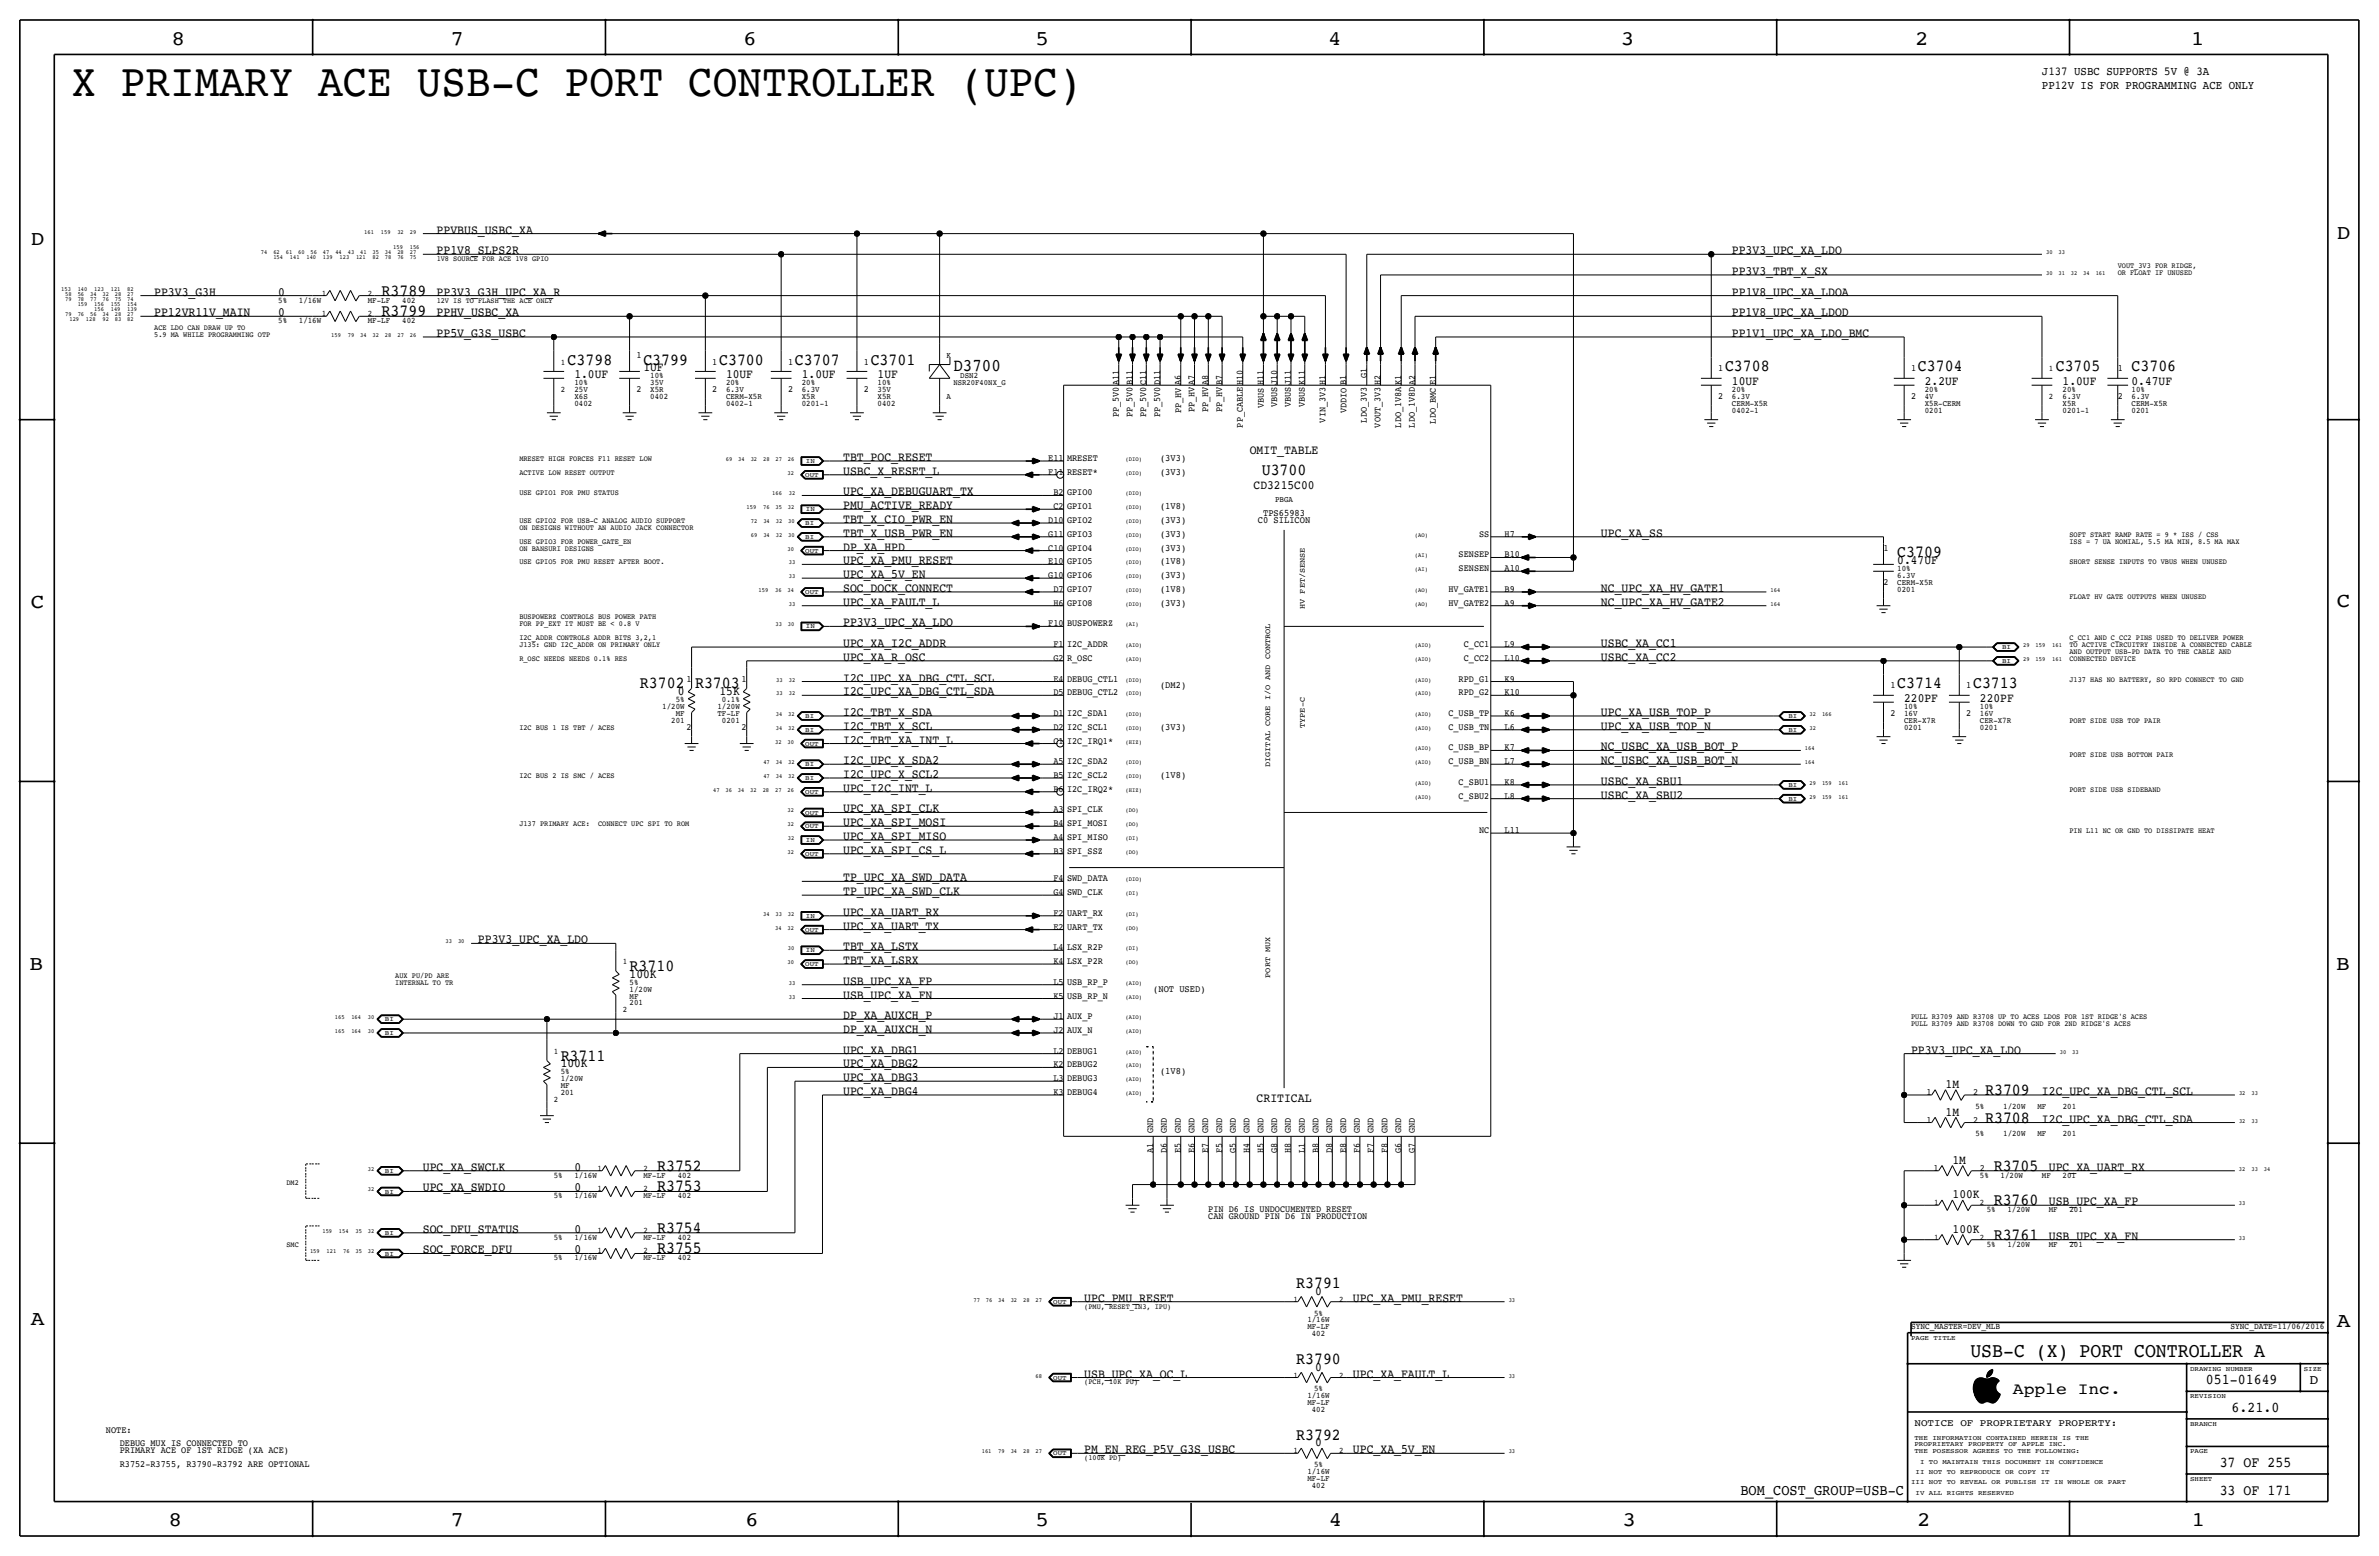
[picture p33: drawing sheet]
<svg xmlns="http://www.w3.org/2000/svg" width="877mm" height="574mm" viewBox="0 0 877 574" stroke-linecap="round" stroke-linejoin="round" font-family="sans-serif">
<defs><g id="words">
<text font-size="17" x="26.4" y="35.3">X PRIMARY ACE USB-C PORT CONTROLLER (UPC)</text>
<g font-size="7.6">
<text x="63.2" y="16.5">8</text>
<text x="166.1" y="16.5">7</text>
<text x="274" y="16.5">6</text>
<text x="381.7" y="16.5">5</text>
<text x="489.7" y="16.5">4</text>
<text x="597.6" y="16.5">3</text>
<text x="706.1" y="16.5">2</text>
<text x="807.7" y="16.5">1</text>
<text x="861.5" y="88.1">D</text>
<text x="11.4" y="90.4">D</text>
<text x="11.4" y="224.3">C</text>
<text x="861.5" y="223.8">C</text>
<text x="10.8" y="357.6">B</text>
<text x="861.3" y="357.4">B</text>
<text x="11.3" y="488.4">A</text>
<text x="861.5" y="489.2">A</text>
<text x="62.2" y="562.6">8</text>
<text x="166" y="562.6">7</text>
<text x="274.8" y="562.6">6</text>
<text x="381.7" y="562.6">5</text>
<text x="489.9" y="562.6">4</text>
<text x="598.1" y="562.6">3</text>
<text x="706.8" y="562.6">2</text>
<text x="807.9" y="562.6">1</text>
</g>
<text font-size="7.5" x="726.4" y="500.1">USB-C (X) PORT CONTROLLER A</text>
<text font-size="6.5" x="351.5" y="136.9">D3700</text>
<g font-size="6.2">
<text x="140.7" y="109">R3789</text>
<text x="140.7" y="116.6">R3799</text>
<text x="209.2" y="134.4">C3798</text>
<text x="237.2" y="134.4">C3799</text>
<text x="265.1" y="134.4">C3700</text>
<text x="293.1" y="134.4">C3707</text>
<text x="321" y="134.4">C3701</text>
<text x="636" y="136.9">C3708</text>
<text x="707.1" y="136.9">C3704</text>
<text x="757.9" y="136.9">C3705</text>
<text x="785.8" y="136.9">C3706</text>
<text x="465.2" y="175">U3700</text>
<text x="699.5" y="205.5">C3709</text>
<text x="235.9" y="253.7">R3702 R3703</text>
<text x="699.5" y="253.7">C3714</text>
<text x="727.4" y="253.7">C3713</text>
<text x="232.1" y="357.9">R3710</text>
<text x="206.7" y="390.9">R3711</text>
<text x="731.9" y="403.6">R3709</text>
<text x="731.9" y="413.8">R3708</text>
<text x="242.3" y="431.5">R3752</text>
<text x="735" y="431.5">R3705</text>
<text x="242.3" y="439.2">R3753</text>
<text x="735" y="444.2">R3760</text>
<text x="242.3" y="454.4">R3754</text>
<text x="735" y="456.9">R3761</text>
<text x="242.3" y="462">R3755</text>
<text x="477.9" y="474.7">R3791</text>
<text x="477.9" y="502.7">R3790</text>
<text x="477.9" y="530.6">R3792</text>
</g>
<text font-size="6" x="742.1" y="513.9">Apple Inc.</text>
<text font-size="5.6" x="641.7" y="550.9">BOM_COST_GROUP=USB-C</text>
<g font-size="5.5">
<text x="813.2" y="510.3">051-01649</text>
<text x="822.7" y="520.4">6.21.0</text>
<text x="818.3" y="540.8">37 OF 255</text>
<text x="818.3" y="550.9">33 OF 171</text>
</g>
<text font-size="5" x="851.5" y="510.3">D</text>
<g font-size="4.7">
<text x="161" y="86.1">PPVBUS_USBC_XA</text>
<text x="161" y="93.7">PP1V8_SLPS2R</text>
<text x="638.5" y="93.7">PP3V3_UPC_XA_LDO</text>
<text x="638.5" y="101.3">PP3V3_TBT_X_SX</text>
<text x="56.8" y="109">PP3V3_G3H</text>
<text x="102.6" y="109">0</text>
<text x="161" y="109">PP3V3_G3H_UPC_XA_R</text>
<text x="638.5" y="109">PP1V8_UPC_XA_LDOA</text>
<text x="56.8" y="116.6">PP12VR11V_MAIN</text>
<text x="102.6" y="116.6">0</text>
<text x="161" y="116.6">PPHV_USBC_XA</text>
<text x="638.5" y="116.6">PP1V8_UPC_XA_LDOD</text>
<text x="161" y="124.2">PP5V_G3S_USBC</text>
<text x="638.5" y="124.2">PP1V1_UPC_XA_LDO_BMC</text>
<text x="237.2" y="136.9">1UF</text>
<text x="211.8" y="139.4">1.0UF</text>
<text x="267.7" y="139.4">10UF</text>
<text x="295.6" y="139.4">1.0UF</text>
<text x="323.5" y="139.4">1UF</text>
<text x="638.5" y="142">10UF</text>
<text x="709.6" y="142">2.2UF</text>
<text x="760.4" y="142">1.0UF</text>
<text x="785.8" y="142">0.47UF</text>
<text x="460.7" y="167.4">OMIT_TABLE</text>
<text x="310.8" y="169.9">TBT_POC_RESET</text>
<text x="310.8" y="175">USBC_X_RESET_L</text>
<text x="310.8" y="182.6">UPC_XA_DEBUGUART_TX</text>
<text x="462.2" y="180.1">CD3215C00</text>
<text x="310.8" y="187.7">PMU_ACTIVE_READY</text>
<text x="310.8" y="197.9">TBT_X_USB_PWR_EN</text>
<text x="310.8" y="192.8">TBT_X_CIO_PWR_EN</text>
<text x="590.2" y="197.9">UPC_XA_SS</text>
<text x="310.8" y="202.9">DP_XA_HPD</text>
<text x="310.8" y="208">UPC_XA_PMU_RESET</text>
<text x="699.5" y="208">0.47UF</text>
<text x="310.8" y="213.1">UPC_XA_5V_EN</text>
<text x="310.8" y="218.2">SOC_DOCK_CONNECT</text>
<text x="590.2" y="218.2">NC_UPC_XA_HV_GATE1</text>
<text x="310.8" y="223.3">UPC_XA_FAULT_L</text>
<text x="590.2" y="223.3">NC_UPC_XA_HV_GATE2</text>
<text x="310.8" y="230.9">PP3V3_UPC_XA_LDO</text>
<text x="310.8" y="238.5">UPC_XA_I2C_ADDR</text>
<text x="590.2" y="238.5">USBC_XA_CC1</text>
<text x="310.8" y="243.6">UPC_XA_R_OSC</text>
<text x="590.2" y="243.6">USBC_XA_CC2</text>
<text x="310.8" y="251.2">I2C_UPC_XA_DBG_CTL_SCL</text>
<text x="249.9" y="256.3">0</text>
<text x="265.3" y="256.3">15K</text>
<text x="310.8" y="256.3">I2C_UPC_XA_DBG_CTL_SDA</text>
<text x="310.8" y="263.9">I2C_TBT_X_SDA</text>
<text x="590.2" y="263.9">UPC_XA_USB_TOP_P</text>
<text x="702" y="258.8">220PF</text>
<text x="729.9" y="258.8">220PF</text>
<text x="310.8" y="269">I2C_TBT_X_SCL</text>
<text x="590.2" y="269">UPC_XA_USB_TOP_N</text>
<text x="310.8" y="274.1">I2C_TBT_XA_INT_L</text>
<text x="310.8" y="281.7">I2C_UPC_X_SDA2</text>
<text x="590.2" y="276.6">NC_USBC_XA_USB_BOT_P</text>
<text x="590.2" y="281.7">NC_USBC_XA_USB_BOT_N</text>
<text x="310.8" y="286.8">I2C_UPC_X_SCL2</text>
<text x="310.8" y="291.8">UPC_I2C_INT_L</text>
<text x="590.2" y="289.3">USBC_XA_SBU1</text>
<text x="310.8" y="299.5">UPC_XA_SPI_CLK</text>
<text x="590.2" y="294.4">USBC_XA_SBU2</text>
<text x="310.8" y="304.5">UPC_XA_SPI_MOSI</text>
<text x="310.8" y="309.6">UPC_XA_SPI_MISO</text>
<text x="310.8" y="314.7">UPC_XA_SPI_CS_L</text>
<text x="310.8" y="324.9">TP_UPC_XA_SWD_DATA</text>
<text x="310.8" y="329.9">TP_UPC_XA_SWD_CLK</text>
<text x="310.8" y="337.6">UPC_XA_UART_RX</text>
<text x="176.2" y="347.7">PP3V3_UPC_XA_LDO</text>
<text x="310.8" y="342.6">UPC_XA_UART_TX</text>
<text x="310.8" y="350.3">TBT_XA_LSTX</text>
<text x="310.8" y="355.3">TBT_XA_LSRX</text>
<text x="232.1" y="360.4">100K</text>
<text x="310.8" y="363">USB_UPC_XA_FP</text>
<text x="310.8" y="368">USB_UPC_XA_FN</text>
<text x="310.8" y="375.7">DP_XA_AUXCH_P</text>
<text x="310.8" y="380.7">DP_XA_AUXCH_N</text>
<text x="310.8" y="388.4">UPC_XA_DBG1</text>
<text x="704.5" y="388.4">PP3V3_UPC_XA_LDO</text>
<text x="206.7" y="393.4">100K</text>
<text x="310.8" y="393.4">UPC_XA_DBG2</text>
<text x="310.8" y="398.5">UPC_XA_DBG3</text>
<text x="717.3" y="401.1">1M</text>
<text x="310.8" y="403.6">UPC_XA_DBG4</text>
<text x="463.3" y="406.1">CRITICAL</text>
<text x="752.8" y="403.6">I2C_UPC_XA_DBG_CTL_SCL</text>
<text x="717.3" y="411.2">1M</text>
<text x="752.8" y="413.8">I2C_UPC_XA_DBG_CTL_SDA</text>
<text x="155.9" y="431.5">UPC_XA_SWCLK</text>
<text x="211.8" y="431.5">0</text>
<text x="719.8" y="429">1M</text>
<text x="755.3" y="431.5">UPC_XA_UART_RX</text>
<text x="155.9" y="439.2">UPC_XA_SWDIO</text>
<text x="211.8" y="439.2">0</text>
<text x="719.9" y="441.7">100K</text>
<text x="755.3" y="444.2">USB_UPC_XA_FP</text>
<text x="155.9" y="454.4">SOC_DFU_STATUS</text>
<text x="211.8" y="454.4">0</text>
<text x="719.9" y="454.4">100K</text>
<text x="755.3" y="456.9">USB_UPC_XA_FN</text>
<text x="155.9" y="462">SOC_FORCE_DFU</text>
<text x="211.8" y="462">0</text>
<text x="399.7" y="479.8">UPC_PMU_RESET</text>
<text x="484.9" y="477.3">0</text>
<text x="498.8" y="479.8">UPC_XA_PMU_RESET</text>
<text x="399.7" y="507.7">USB_UPC_XA_OC_L</text>
<text x="484.9" y="505.2">0</text>
<text x="498.8" y="507.7">UPC_XA_FAULT_L</text>
<text x="484.9" y="533.1">0</text>
<text x="399.7" y="535.7">PM_EN_REG_P5V_G3S_USBC</text>
<text x="498.8" y="535.7">UPC_XA_5V_EN</text>
</g>
<g font-size="4.4">
<text x="752.8" y="27.7">J137 USBC SUPPORTS 5V @ 3A</text>
<text x="752.8" y="32.8">PP12V IS FOR PROGRAMMING ACE ONLY</text>
</g>
<text font-size="3.7" x="705.8" y="525.5">NOTICE OF PROPRIETARY PROPERTY:</text>
<g font-size="3.6">
<text x="427.7" y="169.9">(3V3)</text>
<text x="427.7" y="175">(3V3)</text>
<text x="427.7" y="187.7">(1V8)</text>
<text x="465.7" y="190.2">TPS65983</text>
<text x="427.7" y="192.8">(3V3)</text>
<text x="427.7" y="197.9">(3V3)</text>
<text x="463.8" y="192.8">C0 SILICON</text>
<text x="427.7" y="202.9">(3V3)</text>
<text x="427.7" y="208">(1V8)</text>
<text x="427.7" y="213.1">(3V3)</text>
<text x="427.7" y="218.2">(1V8)</text>
<text x="427.7" y="223.3">(3V3)</text>
<text x="427.7" y="253.7">(DM2)</text>
<text x="427.7" y="269">(3V3)</text>
<text x="427.7" y="286.8">(1V8)</text>
<text x="425.1" y="365.5">(NOT USED)</text>
<text x="427.7" y="396">(1V8)</text>
</g>
<g font-size="3.5">
<text x="234.6" y="131.8">1</text>
<text x="262.6" y="134.4">1</text>
<text x="290.5" y="134.4">1</text>
<text x="318.5" y="134.4">1</text>
<text x="633.4" y="136.9">1</text>
<text x="704.5" y="136.9">1</text>
<text x="780.7" y="136.9">1</text>
<text x="412.4" y="142" transform="rotate(-90 412.4 142)">A11</text>
<text x="417.5" y="142" transform="rotate(-90 417.5 142)">B11</text>
<text x="422.6" y="142" transform="rotate(-90 422.6 142)">C11</text>
<text x="427.7" y="142" transform="rotate(-90 427.7 142)">D11</text>
<text x="435.3" y="142" transform="rotate(-90 435.3 142)">A6</text>
<text x="440.4" y="142" transform="rotate(-90 440.4 142)">A7</text>
<text x="445.5" y="142" transform="rotate(-90 445.5 142)">A8</text>
<text x="450.5" y="142" transform="rotate(-90 450.5 142)">B7</text>
<text x="458.2" y="142" transform="rotate(-90 458.2 142)">H10</text>
<text x="465.8" y="142" transform="rotate(-90 465.8 142)">H11</text>
<text x="470.9" y="142" transform="rotate(-90 470.9 142)">J10</text>
<text x="475.9" y="142" transform="rotate(-90 475.9 142)">J11</text>
<text x="481" y="142" transform="rotate(-90 481 142)">K11</text>
<text x="488.6" y="142" transform="rotate(-90 488.6 142)">H1</text>
<text x="496.3" y="142" transform="rotate(-90 496.3 142)">B1</text>
<text x="503.9" y="139.4" transform="rotate(-90 503.9 139.4)">G1</text>
<text x="509" y="142" transform="rotate(-90 509 142)">H2</text>
<text x="516.6" y="142" transform="rotate(-90 516.6 142)">K1</text>
<text x="521.7" y="142" transform="rotate(-90 521.7 142)">A2</text>
<text x="529.3" y="142" transform="rotate(-90 529.3 142)">E1</text>
<text x="234.6" y="144.5">2</text>
<text x="262.6" y="144.5">2</text>
<text x="290.5" y="144.5">2</text>
<text x="318.5" y="144.5">2</text>
<text x="633.4" y="147.1">2</text>
<text x="704.5" y="147.1">2</text>
<text x="780.7" y="147.1">2</text>
<text x="412.4" y="153.8" transform="rotate(-90 412.4 153.8)">PP_5V0</text>
<text x="417.5" y="153.8" transform="rotate(-90 417.5 153.8)">PP_5V0</text>
<text x="422.6" y="153.8" transform="rotate(-90 422.6 153.8)">PP_5V0</text>
<text x="427.7" y="153.8" transform="rotate(-90 427.7 153.8)">PP_5V0</text>
<text x="435.4" y="152.4" transform="rotate(-90 435.4 152.4)">PP_HV</text>
<text x="440.4" y="151.9" transform="rotate(-90 440.4 151.9)">PP_HV</text>
<text x="445.5" y="151.9" transform="rotate(-90 445.5 151.9)">PP_HV</text>
<text x="450.5" y="151.9" transform="rotate(-90 450.5 151.9)">PP_HV</text>
<text x="465.9" y="150.5" transform="rotate(-90 465.9 150.5)">VBUS</text>
<text x="470.9" y="150.1" transform="rotate(-90 470.9 150.1)">VBUS</text>
<text x="475.9" y="150.1" transform="rotate(-90 475.9 150.1)">VBUS</text>
<text x="481" y="150.1" transform="rotate(-90 481 150.1)">VBUS</text>
<text x="488.6" y="155.7" transform="rotate(-90 488.6 155.7)">VIN_3V3</text>
<text x="496.4" y="152.4" transform="rotate(-90 496.4 152.4)">VDDIO</text>
<text x="503.9" y="155.7" transform="rotate(-90 503.9 155.7)">LDO_3V3</text>
<text x="458.2" y="157.6" transform="rotate(-90 458.2 157.6)">PP_CABLE</text>
<text x="509" y="157.6" transform="rotate(-90 509 157.6)">VOUT_3V3</text>
<text x="516.6" y="157.6" transform="rotate(-90 516.6 157.6)">LDO_1V8A</text>
<text x="521.7" y="157.6" transform="rotate(-90 521.7 157.6)">LDO_1V8D</text>
<text x="529.4" y="156.1" transform="rotate(-90 529.4 156.1)">LDO_BMC</text>
<text x="386.5" y="169.9">E11</text>
<text x="393.4" y="169.9">MRESET</text>
<text x="386.5" y="175">F11</text>
<text x="393.4" y="175">RESET*</text>
<text x="388.3" y="182.6">B2</text>
<text x="393.4" y="182.6">GPIO0</text>
<text x="388.3" y="187.7">C2</text>
<text x="393.4" y="187.7">GPIO1</text>
<text x="386.5" y="197.9">G11</text>
<text x="386.5" y="192.8">D10</text>
<text x="393.4" y="197.9">GPIO3</text>
<text x="393.4" y="192.8">GPIO2</text>
<text x="545.3" y="197.9">SS</text>
<text x="554.7" y="197.9">H7</text>
<text x="386.5" y="202.9">C10</text>
<text x="393.4" y="202.9">GPIO4</text>
<text x="694.4" y="202.9">1</text>
<text x="386.5" y="208">E10</text>
<text x="393.4" y="208">GPIO5</text>
<text x="537.8" y="205.5">SENSEP</text>
<text x="554.7" y="205.5">B10</text>
<text x="386.5" y="213.1">G10</text>
<text x="393.4" y="213.1">GPIO6</text>
<text x="537.8" y="210.6">SENSEN</text>
<text x="554.7" y="210.6">A10</text>
<text x="694.4" y="215.6">2</text>
<text x="388.3" y="218.2">D7</text>
<text x="393.4" y="218.2">GPIO7</text>
<text x="534" y="218.2">HV_GATE1</text>
<text x="554.7" y="218.2">B9</text>
<text x="388.3" y="223.3">H6</text>
<text x="393.4" y="223.3">GPIO8</text>
<text x="534" y="223.3">HV_GATE2</text>
<text x="554.7" y="223.3">A9</text>
<text x="386.5" y="230.9">F10</text>
<text x="393.4" y="230.9">BUSPOWERZ</text>
<text x="388.3" y="238.5">F1</text>
<text x="393.4" y="238.5">I2C_ADDR</text>
<text x="539.6" y="238.5">C_CC1</text>
<text x="554.7" y="238.5">L9</text>
<text x="388.3" y="243.6">G2</text>
<text x="393.4" y="243.6">R_OSC</text>
<text x="539.6" y="243.6">C_CC2</text>
<text x="554.7" y="243.6">L10</text>
<text x="253.1" y="251.2">1</text>
<text x="273.4" y="251.2">1</text>
<text x="388.3" y="251.2">E4</text>
<text x="393.4" y="251.2">DEBUG_CTL1</text>
<text x="537.8" y="251.2">RPD_G1</text>
<text x="554.7" y="251.2">K9</text>
<text x="388.3" y="256.3">D5</text>
<text x="393.4" y="256.3">DEBUG_CTL2</text>
<text x="537.8" y="256.3">RPD_G2</text>
<text x="554.7" y="256.3">K10</text>
<text x="696.9" y="253.7">1</text>
<text x="724.9" y="253.7">1</text>
<text x="388.3" y="263.9">D1</text>
<text x="393.4" y="263.9">I2C_SDA1</text>
<text x="534" y="263.9">C_USB_TP</text>
<text x="554.7" y="263.9">K6</text>
<text x="696.9" y="263.9">2</text>
<text x="724.9" y="263.9">2</text>
<text x="253.1" y="269">2</text>
<text x="273.4" y="269">2</text>
<text x="388.3" y="269">D2</text>
<text x="393.4" y="269">I2C_SCL1</text>
<text x="534" y="269">C_USB_TN</text>
<text x="554.7" y="269">L6</text>
<text x="388.3" y="274.1">C1</text>
<text x="393.4" y="274.1">I2C_IRQ1*</text>
<text x="388.3" y="281.7">A5</text>
<text x="393.4" y="281.7">I2C_SDA2</text>
<text x="534" y="276.6">C_USB_BP</text>
<text x="534" y="281.7">C_USB_BN</text>
<text x="554.7" y="276.6">K7</text>
<text x="554.7" y="281.7">L7</text>
<text x="388.3" y="286.8">B5</text>
<text x="393.4" y="286.8">I2C_SCL2</text>
<text x="388.3" y="291.8">B6</text>
<text x="393.4" y="291.8">I2C_IRQ2*</text>
<text x="537.8" y="289.3">C_SBU1</text>
<text x="554.7" y="289.3">K8</text>
<text x="388.3" y="299.5">A3</text>
<text x="393.4" y="299.5">SPI_CLK</text>
<text x="537.8" y="294.4">C_SBU2</text>
<text x="554.7" y="294.4">L8</text>
<text x="388.3" y="304.5">B4</text>
<text x="393.4" y="304.5">SPI_MOSI</text>
<text x="388.3" y="309.6">A4</text>
<text x="393.4" y="309.6">SPI_MISO</text>
<text x="545.3" y="307.1">NC</text>
<text x="554.7" y="307.1">L11</text>
<text x="388.3" y="314.7">B3</text>
<text x="393.4" y="314.7">SPI_SSZ</text>
<text x="388.3" y="324.9">F4</text>
<text x="388.3" y="329.9">G4</text>
<text x="393.4" y="329.9">SWD_CLK</text>
<text x="393.4" y="324.9">SWD_DATA</text>
<text x="388.3" y="337.6">F2</text>
<text x="393.4" y="337.6">UART_RX</text>
<text x="388.3" y="342.6">E2</text>
<text x="393.4" y="342.6">UART_TX</text>
<text x="388.3" y="350.3">L4</text>
<text x="393.4" y="350.3">LSX_R2P</text>
<text x="388.3" y="355.3">K4</text>
<text x="393.4" y="355.3">LSX_P2R</text>
<text x="388.3" y="363">L5</text>
<text x="393.4" y="363">USB_RP_P</text>
<text x="388.3" y="368">K5</text>
<text x="393.4" y="368">USB_RP_N</text>
<text x="388.3" y="375.7">J1</text>
<text x="393.4" y="375.7">AUX_P</text>
<text x="388.3" y="380.7">J2</text>
<text x="393.4" y="380.7">AUX_N</text>
<text x="388.3" y="388.4">L2</text>
<text x="393.4" y="388.4">DEBUG1</text>
<text x="388.3" y="393.4">K2</text>
<text x="393.4" y="393.4">DEBUG2</text>
<text x="388.3" y="398.5">L3</text>
<text x="393.4" y="398.5">DEBUG3</text>
<text x="388.3" y="403.6">K3</text>
<text x="393.4" y="403.6">DEBUG4</text>
<text x="710.3" y="403.6">1</text>
<text x="727.4" y="403.6">2</text>
<text x="710.3" y="413.8">1</text>
<text x="727.4" y="413.8">2</text>
<text x="425.1" y="417.6" transform="rotate(-90 425.1 417.6)">GND</text>
<text x="430.2" y="417.6" transform="rotate(-90 430.2 417.6)">GND</text>
<text x="435.3" y="417.6" transform="rotate(-90 435.3 417.6)">GND</text>
<text x="440.4" y="417.6" transform="rotate(-90 440.4 417.6)">GND</text>
<text x="445.5" y="417.6" transform="rotate(-90 445.5 417.6)">GND</text>
<text x="450.5" y="417.6" transform="rotate(-90 450.5 417.6)">GND</text>
<text x="455.6" y="417.6" transform="rotate(-90 455.6 417.6)">GND</text>
<text x="460.7" y="417.6" transform="rotate(-90 460.7 417.6)">GND</text>
<text x="465.8" y="417.6" transform="rotate(-90 465.8 417.6)">GND</text>
<text x="470.9" y="417.6" transform="rotate(-90 470.9 417.6)">GND</text>
<text x="475.9" y="417.6" transform="rotate(-90 475.9 417.6)">GND</text>
<text x="481" y="417.6" transform="rotate(-90 481 417.6)">GND</text>
<text x="486.1" y="417.6" transform="rotate(-90 486.1 417.6)">GND</text>
<text x="491.2" y="417.6" transform="rotate(-90 491.2 417.6)">GND</text>
<text x="496.3" y="417.6" transform="rotate(-90 496.3 417.6)">GND</text>
<text x="501.3" y="417.6" transform="rotate(-90 501.3 417.6)">GND</text>
<text x="506.4" y="417.6" transform="rotate(-90 506.4 417.6)">GND</text>
<text x="511.5" y="417.6" transform="rotate(-90 511.5 417.6)">GND</text>
<text x="516.6" y="417.6" transform="rotate(-90 516.6 417.6)">GND</text>
<text x="521.7" y="417.6" transform="rotate(-90 521.7 417.6)">GND</text>
<text x="425.1" y="425.2" transform="rotate(-90 425.1 425.2)">A1</text>
<text x="430.2" y="425.2" transform="rotate(-90 430.2 425.2)">D6</text>
<text x="435.3" y="425.2" transform="rotate(-90 435.3 425.2)">E5</text>
<text x="440.4" y="425.2" transform="rotate(-90 440.4 425.2)">E6</text>
<text x="445.4" y="425.2" transform="rotate(-90 445.4 425.2)">E7</text>
<text x="450.5" y="425.2" transform="rotate(-90 450.5 425.2)">F5</text>
<text x="455.6" y="425.2" transform="rotate(-90 455.6 425.2)">G5</text>
<text x="460.7" y="425.2" transform="rotate(-90 460.7 425.2)">H4</text>
<text x="465.8" y="425.2" transform="rotate(-90 465.8 425.2)">H5</text>
<text x="470.9" y="425.2" transform="rotate(-90 470.9 425.2)">G8</text>
<text x="475.9" y="425.2" transform="rotate(-90 475.9 425.2)">H8</text>
<text x="481" y="425.2" transform="rotate(-90 481 425.2)">L1</text>
<text x="486.1" y="425.2" transform="rotate(-90 486.1 425.2)">B8</text>
<text x="491.2" y="425.2" transform="rotate(-90 491.2 425.2)">D8</text>
<text x="496.3" y="425.2" transform="rotate(-90 496.3 425.2)">E8</text>
<text x="501.3" y="425.2" transform="rotate(-90 501.3 425.2)">F6</text>
<text x="506.4" y="425.2" transform="rotate(-90 506.4 425.2)">F7</text>
<text x="511.5" y="425.2" transform="rotate(-90 511.5 425.2)">F8</text>
<text x="516.6" y="425.2" transform="rotate(-90 516.6 425.2)">G6</text>
<text x="521.7" y="425.2" transform="rotate(-90 521.7 425.2)">G7</text>
<text x="712.8" y="431.5">1</text>
<text x="729.9" y="431.5">2</text>
<text x="445.5" y="446.8">PIN D6 IS UNDOCUMENTED RESET</text>
<text x="445.5" y="449.3">CAN GROUND PIN D6 IN PRODUCTION</text>
<text x="39.1" y="528.1">NOTE:</text>
<text x="44.1" y="533.1">DEBUG MUX IS CONNECTED TO</text>
<text x="44.1" y="535.7">PRIMARY ACE OF 1ST RIDGE (XA ACE)</text>
<text x="44.1" y="540.8">R3752-R3755, R3790-R3792 ARE OPTIONAL</text>
</g>
<g font-size="3.2">
<text x="704.5" y="490">SYNC_MASTER=DEV_MLB</text>
<text x="822.3" y="490">SYNC_DATE=11/06/2016</text>
</g>
<g font-size="3.1">
<text x="102.6" y="111.5">5%</text>
<text x="110.2" y="111.5">1/16W</text>
<text x="118.7" y="109">1</text>
<text x="135.6" y="109">2</text>
<text x="135.6" y="111.5">MF-LF</text>
<text x="148.3" y="111.5">402</text>
<text x="102.6" y="119.1">5%</text>
<text x="110.2" y="119.1">1/16W</text>
<text x="118.7" y="116.6">1</text>
<text x="135.6" y="116.6">2</text>
<text x="135.6" y="119.1">MF-LF</text>
<text x="148.3" y="119.1">402</text>
<text x="348.9" y="131.8">K</text>
<text x="206.7" y="134.4">1</text>
<text x="755.3" y="136.9">1</text>
<text x="211.8" y="142">10%</text>
<text x="239.7" y="139.4">10%</text>
<text x="239.7" y="142">35V</text>
<text x="267.7" y="142">20%</text>
<text x="295.6" y="142">20%</text>
<text x="323.5" y="142">10%</text>
<text x="354" y="139.4">DSN2</text>
<text x="206.7" y="144.5">2</text>
<text x="211.8" y="149.6">0402</text>
<text x="211.8" y="144.5">25V</text>
<text x="211.8" y="147.1">X6S</text>
<text x="239.7" y="147.1">0402</text>
<text x="239.7" y="144.5">X5R</text>
<text x="267.7" y="149.6">0402-1</text>
<text x="267.7" y="144.5">6.3V</text>
<text x="267.7" y="147.1">CERM-X5R</text>
<text x="295.6" y="144.5">6.3V</text>
<text x="295.6" y="147.1">X5R</text>
<text x="295.6" y="149.6">0201-1</text>
<text x="323.5" y="149.6">0402</text>
<text x="323.5" y="147.1">X5R</text>
<text x="323.5" y="144.5">35V</text>
<text x="348.9" y="147.1">A</text>
<text x="638.5" y="149.6">CERM-X5R</text>
<text x="638.5" y="147.1">6.3V</text>
<text x="638.5" y="144.5">20%</text>
<text x="709.6" y="144.5">20%</text>
<text x="709.6" y="147.1">4V</text>
<text x="709.6" y="149.6">X5R-CERM</text>
<text x="755.3" y="147.1">2</text>
<text x="760.4" y="144.5">20%</text>
<text x="760.4" y="147.1">6.3V</text>
<text x="760.4" y="149.6">X5R</text>
<text x="785.8" y="144.5">10%</text>
<text x="785.8" y="149.6">CERM-X5R</text>
<text x="785.8" y="147.1">6.3V</text>
<text x="638.5" y="152.1">0402-1</text>
<text x="709.6" y="152.1">0201</text>
<text x="760.4" y="152.1">0201-1</text>
<text x="785.8" y="152.1">0201</text>
<text x="470.1" y="185.2">PBGA</text>
<text x="699.5" y="210.6">10%</text>
<text x="699.5" y="215.6">CERM-X5R</text>
<text x="699.5" y="213.1">6.3V</text>
<text x="699.5" y="218.2">0201</text>
<text x="244.2" y="261.4">1/20W</text>
<text x="249.1" y="258.8">5%</text>
<text x="249.1" y="263.9">MF</text>
<text x="264.5" y="261.4">1/20W</text>
<text x="264.5" y="263.9">TF-LF</text>
<text x="266.1" y="258.8">0.1%</text>
<text x="702" y="263.9">16V</text>
<text x="702" y="261.4">10%</text>
<text x="729.9" y="261.4">10%</text>
<text x="729.9" y="263.9">16V</text>
<text x="247.5" y="266.4">201</text>
<text x="266.1" y="266.4">0201</text>
<text x="702" y="266.4">CER-X7R</text>
<text x="702" y="269">0201</text>
<text x="729.9" y="269">0201</text>
<text x="729.9" y="266.4">CER-X7R</text>
<text x="229.6" y="355.3">1</text>
<text x="232.1" y="365.5">1/20W</text>
<text x="232.1" y="363">5%</text>
<text x="232.1" y="368">MF</text>
<text x="232.1" y="370.6">201</text>
<text x="229.6" y="373.1">2</text>
<text x="204.2" y="388.4">1</text>
<text x="206.7" y="396">5%</text>
<text x="206.7" y="398.5">1/20W</text>
<text x="206.7" y="401.1">MF</text>
<text x="204.2" y="406.1">2</text>
<text x="206.7" y="403.6">201</text>
<text x="728.3" y="408.7">5%</text>
<text x="738.5" y="408.7">1/20W</text>
<text x="751.2" y="408.7">MF</text>
<text x="760.5" y="408.7">201</text>
<text x="728.3" y="418.8">5%</text>
<text x="738.5" y="418.8">1/20W</text>
<text x="751.2" y="418.8">MF</text>
<text x="760.5" y="418.8">201</text>
<text x="220.3" y="431.5">1</text>
<text x="237.2" y="431.5">2</text>
<text x="204.2" y="434.1">5%</text>
<text x="211.8" y="434.1">1/16W</text>
<text x="237.2" y="434.1">MF-LF</text>
<text x="249.9" y="434.1">402</text>
<text x="729.9" y="434.1">5%</text>
<text x="737.6" y="434.1">1/20W</text>
<text x="752.8" y="434.1">MF</text>
<text x="760.4" y="434.1">201</text>
<text x="204.2" y="441.7">5%</text>
<text x="211.8" y="441.7">1/16W</text>
<text x="220.3" y="439.2">1</text>
<text x="237.2" y="439.2">2</text>
<text x="237.2" y="441.7">MF-LF</text>
<text x="249.9" y="441.7">402</text>
<text x="713.1" y="444.2">1</text>
<text x="729.9" y="444.2">2</text>
<text x="732.5" y="446.8">5%</text>
<text x="740.1" y="446.8">1/20W</text>
<text x="755.3" y="446.8">MF</text>
<text x="763" y="446.8">201</text>
<text x="220.3" y="454.4">1</text>
<text x="237.2" y="454.4">2</text>
<text x="204.2" y="456.9">5%</text>
<text x="211.8" y="456.9">1/16W</text>
<text x="237.2" y="456.9">MF-LF</text>
<text x="249.9" y="456.9">402</text>
<text x="713.1" y="456.9">1</text>
<text x="729.9" y="456.9">2</text>
<text x="732.5" y="459.5">5%</text>
<text x="740.1" y="459.5">1/20W</text>
<text x="755.3" y="459.5">MF</text>
<text x="763" y="459.5">201</text>
<text x="204.2" y="464.6">5%</text>
<text x="211.8" y="464.6">1/16W</text>
<text x="220.3" y="462">1</text>
<text x="237.2" y="462">2</text>
<text x="237.2" y="464.6">MF-LF</text>
<text x="249.9" y="464.6">402</text>
<text x="476.8" y="479.8">1</text>
<text x="493.7" y="479.8">2</text>
<text x="484.5" y="484.9">5%</text>
<text x="482" y="490">MF-LF</text>
<text x="482" y="487.4">1/16W</text>
<text x="483.6" y="492.5">402</text>
<text x="476.8" y="507.7">1</text>
<text x="493.7" y="507.7">2</text>
<text x="482" y="515.4">1/16W</text>
<text x="484.5" y="512.8">5%</text>
<text x="482" y="517.9">MF-LF</text>
<text x="483.6" y="520.4">402</text>
<text x="476.8" y="535.7">1</text>
<text x="493.7" y="535.7">2</text>
<text x="482" y="543.3">1/16W</text>
<text x="482" y="545.8">MF-LF</text>
<text x="484.5" y="540.8">5%</text>
<text x="483.6" y="548.4">402</text>
</g>
<text font-size="3" x="351.5" y="142">NSR20F40NX_G</text>
<g font-size="2.9">
<text x="161" y="96.3">1V8 SOURCE FOR ACE 1V8 GPIO</text>
<text x="780.7" y="98.8">VOUT_3V3 FOR RIDGE,</text>
<text x="780.7" y="101.3">OR FLOAT IF UNUSED</text>
<text x="161" y="111.5">12V IS TO FLASH THE ACE ONLY</text>
<text x="56.8" y="121.7">ACE LDO CAN DRAW UP TO</text>
<text x="56.8" y="124.2">5.9 MA WHILE PROGRAMMING OTP</text>
<text x="191.5" y="169.9">MRESET HIGH FORCES F11 RESET LOW</text>
<text x="191.5" y="175">ACTIVE LOW RESET OUTPUT</text>
<text x="191.5" y="182.6">USE GPIO1 FOR PMU STATUS</text>
<text x="191.5" y="195.3">ON DESIGNS WITHOUT AN AUDIO JACK CONNECTOR</text>
<text x="191.5" y="192.8">USE GPIO2 FOR USB-C ANALOG AUDIO SUPPORT</text>
<text x="763" y="197.9">SOFT START RAMP RATE = 9 * ISS / CSS</text>
<text x="191.5" y="202.9">ON BANSURI DESIGNS</text>
<text x="191.5" y="200.4">USE GPIO3 FOR POWER_GATE_EN</text>
<text x="763" y="200.4">ISS = 7 UA NOMIAL, 5.5 MA MIN, 8.5 MA MAX</text>
<text x="191.5" y="208">USE GPIO5 FOR PMU RESET AFTER BOOT.</text>
<text x="763" y="208">SHORT SENSE INPUTS TO VBUS WHEN UNUSED</text>
<text x="763" y="220.7">FLOAT HV GATE OUTPUTS WHEN UNUSED</text>
<text x="481" y="224.5" transform="rotate(-90 481 224.5)">HV FET/SENSE</text>
<text x="191.5" y="230.9">FOR PP_EXT IT MUST BE &lt; 0.8 V</text>
<text x="191.5" y="228.3">BUSPOWERZ CONTROLS BUS POWER PATH</text>
<text x="191.5" y="236">I2C_ADDR CONTROLS ADDR BITS 3,2,1</text>
<text x="191.5" y="238.5">J135: GND I2C_ADDR ON PRIMARY ONLY</text>
<text x="763" y="238.5">TO ACTIVE CIRCUITRY INSIDE A CONNECTED CABLE</text>
<text x="763" y="236">C_CC1 AND C_CC2 PINS USED TO DELIVER POWER</text>
<text x="191.5" y="243.6">R_OSC NEEDS NEEDS 0.1% RES</text>
<text x="763" y="243.6">CONNECTED DEVICE</text>
<text x="763" y="241">AND OUTPUT USB-PD DATA TO THE CABLE AND</text>
<text x="763" y="251.2">J137 HAS NO BATTERY, SO RPD CONNECT TO GND</text>
<text x="191.5" y="269">I2C BUS 1 IS TBT / ACES</text>
<text x="481" y="268.3" transform="rotate(-90 481 268.3)">TYPE-C</text>
<text x="763" y="266.4">PORT SIDE USB TOP PAIR</text>
<text x="763" y="279.1">PORT SIDE USB BOTTOM PAIR</text>
<text x="191.5" y="286.8">I2C BUS 2 IS SMC / ACES</text>
<text x="468.3" y="282.8" transform="rotate(-90 468.3 282.8)">DIGITAL CORE I/O AND CONTROL</text>
<text x="763" y="291.8">PORT SIDE USB SIDEBAND</text>
<text x="191.5" y="304.5">J137 PRIMARY ACE:</text>
<text x="220.5" y="304.5">CONNECT UPC SPI TO ROM</text>
<text x="763" y="307.1">PIN L11 NC OR GND TO DISSIPATE HEAT</text>
<text x="145.7" y="360.4">AUX PU/PD ARE</text>
<text x="145.7" y="363">INTERNAL TO TR</text>
<text x="468.3" y="360.4" transform="rotate(-90 468.3 360.4)">PORT MUX</text>
<text x="704.5" y="375.7">PULL R3709 AND R3708 UP TO ACES LDOS FOR 1ST RIDGE'S ACES</text>
<text x="704.5" y="378.2">PULL R3709 AND R3708 DOWN TO GND FOR 2ND RIDGE'S ACES</text>
<text x="105.6" y="436.6">DM2</text>
<text x="105.6" y="459.5">SMC</text>
<text x="399.7" y="482.3">(PMU, RESET_IN3, IPU)</text>
<text x="399.7" y="510.3">(PCH, 10K PU)</text>
<text x="399.7" y="538.2">(100K PD)</text>
</g>
<g font-size="2.5">
<text x="297.1" y="170.7">IN</text>
<text x="296.9" y="175.8">OUT</text>
<text x="297.1" y="188.5">IN</text>
<text x="296.9" y="193.5">BI</text>
<text x="296.9" y="203.7">OUT</text>
<text x="296.9" y="198.6">BI</text>
<text x="296.9" y="218.9">OUT</text>
<text x="297.1" y="231.6">IN</text>
<text x="738.1" y="239.3">BI</text>
<text x="738.1" y="244.3">BI</text>
<text x="296.9" y="269.7">BI</text>
<text x="296.9" y="264.7">BI</text>
<text x="659.3" y="264.7">BI</text>
<text x="659.3" y="269.7">BI</text>
<text x="296.9" y="274.8">OUT</text>
<text x="296.9" y="287.5">BI</text>
<text x="296.9" y="282.4">BI</text>
<text x="296.9" y="292.6">OUT</text>
<text x="659.3" y="290.1">BI</text>
<text x="659.3" y="295.1">BI</text>
<text x="296.9" y="305.3">OUT</text>
<text x="296.9" y="300.2">OUT</text>
<text x="297.1" y="310.4">IN</text>
<text x="296.9" y="315.5">OUT</text>
<text x="297.1" y="338.3">IN</text>
<text x="296.9" y="343.4">OUT</text>
<text x="297.1" y="351">IN</text>
<text x="296.9" y="356.1">OUT</text>
<text x="141.9" y="376.4">BI</text>
<text x="141.9" y="381.5">BI</text>
<text x="141.9" y="432.3">BI</text>
<text x="141.9" y="439.9">BI</text>
<text x="141.9" y="455.2">BI</text>
<text x="141.9" y="462.8">BI</text>
<text x="388.3" y="480.6">OUT</text>
<text x="704.5" y="493.8">PAGE TITLE</text>
<text x="388.3" y="508.5">OUT</text>
<text x="807.4" y="505.2">DRAWING NUMBER</text>
<text x="849.3" y="505.2">SIZE</text>
<text x="807.4" y="515.4">REVISION</text>
<text x="807.4" y="525.5">BRANCH</text>
<text x="705.8" y="533.1">PROPRIETARY PROPERTY OF APPLE INC.</text>
<text x="705.8" y="530.6">THE INFORMATION CONTAINED HEREIN IS THE</text>
<text x="388.3" y="536.4">OUT</text>
<text x="705.8" y="535.7">THE POSESSOR AGREES TO THE FOLLOWING:</text>
<text x="707.8" y="539.5">I TO MAINTAIN THIS DOCUMENT IN CONFIDENCE</text>
<text x="807.4" y="535.7">PAGE</text>
<text x="706.2" y="543.3">II NOT TO REPRODUCE OR COPY IT</text>
<text x="807.4" y="545.8">SHEET</text>
<text x="704.5" y="547.1">III NOT TO REVEAL OR PUBLISH IT IN WHOLE OR PART</text>
<text x="706.2" y="550.9">IV ALL RIGHTS RESERVED</text>
</g>
<g font-size="2.3">
<text x="134.3" y="86.1">161</text>
<text x="140.4" y="86.1">159</text>
<text x="146.5" y="86.1">32</text>
<text x="151.1" y="86.1">29</text>
<text x="96.2" y="93.7">74</text>
<text x="100.8" y="93.7">62</text>
<text x="100.8" y="95.6">154</text>
<text x="105.4" y="93.7">61</text>
<text x="106.9" y="95.6">141</text>
<text x="109.9" y="93.7">60</text>
<text x="113" y="95.6">140</text>
<text x="114.5" y="93.7">56</text>
<text x="119.1" y="95.6">139</text>
<text x="119.1" y="93.7">47</text>
<text x="123.6" y="93.7">44</text>
<text x="125.2" y="95.6">123</text>
<text x="128.2" y="93.7">43</text>
<text x="131.3" y="95.6">121</text>
<text x="132.8" y="93.7">41</text>
<text x="137.4" y="95.6">82</text>
<text x="137.4" y="93.7">35</text>
<text x="141.9" y="95.6">78</text>
<text x="141.9" y="93.7">34</text>
<text x="145" y="91.9">159</text>
<text x="146.5" y="95.6">76</text>
<text x="146.5" y="93.7">28</text>
<text x="151.1" y="95.6">75</text>
<text x="151.1" y="91.9">156</text>
<text x="151.1" y="93.7">27</text>
<text x="754.3" y="93.7">30</text>
<text x="758.9" y="93.7">33</text>
<text x="754.3" y="101.3">30</text>
<text x="758.9" y="101.3">31</text>
<text x="763.5" y="101.3">32</text>
<text x="768" y="101.3">34</text>
<text x="772.6" y="101.3">161</text>
<text x="22.6" y="107.1">153</text>
<text x="28.7" y="107.1">140</text>
<text x="34.7" y="107.1">123</text>
<text x="40.8" y="107.1">121</text>
<text x="46.9" y="107.1">82</text>
<text x="24.1" y="110.8">79</text>
<text x="24.1" y="109">58</text>
<text x="28.6" y="110.8">78</text>
<text x="28.7" y="109">56</text>
<text x="28.7" y="112.6">159</text>
<text x="33.2" y="110.8">77</text>
<text x="33.2" y="109">34</text>
<text x="34.7" y="112.6">156</text>
<text x="37.8" y="110.8">76</text>
<text x="37.8" y="109">32</text>
<text x="40.8" y="112.6">155</text>
<text x="42.4" y="110.8">75</text>
<text x="42.4" y="109">28</text>
<text x="46.9" y="112.6">154</text>
<text x="46.9" y="110.8">74</text>
<text x="46.9" y="109">27</text>
<text x="24.1" y="116.6">79</text>
<text x="25.6" y="118.4">129</text>
<text x="28.7" y="116.6">76</text>
<text x="31.7" y="118.4">128</text>
<text x="33.2" y="116.6">56</text>
<text x="34.7" y="114.8">156</text>
<text x="37.8" y="118.4">92</text>
<text x="37.8" y="116.6">34</text>
<text x="40.8" y="114.8">149</text>
<text x="42.4" y="118.4">83</text>
<text x="42.4" y="116.6">28</text>
<text x="46.9" y="114.8">139</text>
<text x="46.9" y="118.4">82</text>
<text x="46.9" y="116.6">27</text>
<text x="122.1" y="124.2">159</text>
<text x="128.2" y="124.2">79</text>
<text x="132.8" y="124.2">34</text>
<text x="137.4" y="124.2">32</text>
<text x="141.9" y="124.2">28</text>
<text x="146.5" y="124.2">27</text>
<text x="151.1" y="124.2">26</text>
<text x="267.6" y="169.9">69</text>
<text x="272.2" y="169.9">34</text>
<text x="276.8" y="169.9">32</text>
<text x="281.3" y="169.9">28</text>
<text x="285.9" y="169.9">27</text>
<text x="290.5" y="169.9">26</text>
<text x="415" y="169.9">(DIO)</text>
<text x="290.3" y="175">32</text>
<text x="415" y="175">(DIO)</text>
<text x="284.7" y="182.6">166</text>
<text x="290.8" y="182.6">32</text>
<text x="415" y="182.6">(DIO)</text>
<text x="275.2" y="187.7">159</text>
<text x="281.3" y="187.7">76</text>
<text x="285.9" y="187.7">35</text>
<text x="290.5" y="187.7">32</text>
<text x="415" y="187.7">(DIO)</text>
<text x="276.9" y="192.8">72</text>
<text x="276.9" y="197.9">69</text>
<text x="281.4" y="192.8">34</text>
<text x="281.4" y="197.9">34</text>
<text x="286" y="192.8">32</text>
<text x="286" y="197.9">32</text>
<text x="290.6" y="192.8">30</text>
<text x="290.6" y="197.9">30</text>
<text x="415" y="192.8">(DIO)</text>
<text x="415" y="197.9">(DIO)</text>
<text x="521.7" y="197.9">(AO)</text>
<text x="290.3" y="202.9">30</text>
<text x="415" y="202.9">(DIO)</text>
<text x="290.8" y="208">33</text>
<text x="415" y="208">(DIO)</text>
<text x="521.7" y="205.5">(AI)</text>
<text x="290.8" y="213.1">33</text>
<text x="415" y="213.1">(DIO)</text>
<text x="521.7" y="210.6">(AI)</text>
<text x="279.7" y="218.2">159</text>
<text x="285.8" y="218.2">36</text>
<text x="290.3" y="218.2">34</text>
<text x="415" y="218.2">(DIO)</text>
<text x="521.7" y="218.2">(AO)</text>
<text x="652.7" y="218.2">164</text>
<text x="290.8" y="223.3">33</text>
<text x="415" y="223.3">(DIO)</text>
<text x="521.7" y="223.3">(AO)</text>
<text x="652.7" y="223.3">164</text>
<text x="285.9" y="230.9">33</text>
<text x="290.5" y="230.9">30</text>
<text x="415" y="230.9">(AI)</text>
<text x="415" y="238.5">(AIO)</text>
<text x="521.7" y="238.5">(AIO)</text>
<text x="745.9" y="238.5">29</text>
<text x="750.5" y="238.5">159</text>
<text x="756.6" y="238.5">161</text>
<text x="415" y="243.6">(AIO)</text>
<text x="521.7" y="243.6">(AIO)</text>
<text x="745.9" y="243.6">29</text>
<text x="750.5" y="243.6">159</text>
<text x="756.6" y="243.6">161</text>
<text x="286.2" y="251.2">33</text>
<text x="290.8" y="251.2">32</text>
<text x="415" y="251.2">(DIO)</text>
<text x="521.7" y="251.2">(AIO)</text>
<text x="286.2" y="256.3">33</text>
<text x="290.8" y="256.3">32</text>
<text x="415" y="256.3">(DIO)</text>
<text x="521.7" y="256.3">(AIO)</text>
<text x="286" y="263.9">34</text>
<text x="290.6" y="263.9">32</text>
<text x="415" y="263.9">(DIO)</text>
<text x="521.7" y="263.9">(AIO)</text>
<text x="667.2" y="263.9">32</text>
<text x="671.7" y="263.9">166</text>
<text x="286" y="269">34</text>
<text x="290.6" y="269">32</text>
<text x="415" y="269">(DIO)</text>
<text x="521.7" y="269">(AIO)</text>
<text x="667.2" y="269">32</text>
<text x="285.8" y="274.1">32</text>
<text x="290.3" y="274.1">30</text>
<text x="415" y="274.1">(HIZ)</text>
<text x="281.4" y="281.7">47</text>
<text x="286" y="281.7">34</text>
<text x="290.6" y="281.7">32</text>
<text x="415" y="281.7">(DIO)</text>
<text x="521.7" y="276.6">(AIO)</text>
<text x="521.7" y="281.7">(AIO)</text>
<text x="665.4" y="276.6">164</text>
<text x="665.4" y="281.7">164</text>
<text x="281.4" y="286.8">47</text>
<text x="286" y="286.8">34</text>
<text x="290.6" y="286.8">32</text>
<text x="415" y="286.8">(DIO)</text>
<text x="262.9" y="291.8">47</text>
<text x="267.5" y="291.8">36</text>
<text x="272" y="291.8">34</text>
<text x="276.6" y="291.8">32</text>
<text x="281.2" y="291.8">28</text>
<text x="285.8" y="291.8">27</text>
<text x="290.3" y="291.8">26</text>
<text x="415" y="291.8">(HIZ)</text>
<text x="521.7" y="289.3">(AIO)</text>
<text x="667.2" y="289.3">29</text>
<text x="671.7" y="289.3">159</text>
<text x="677.8" y="289.3">161</text>
<text x="290.3" y="299.5">32</text>
<text x="415" y="299.5">(DO)</text>
<text x="521.7" y="294.4">(AIO)</text>
<text x="667.2" y="294.4">29</text>
<text x="671.7" y="294.4">159</text>
<text x="677.8" y="294.4">161</text>
<text x="290.3" y="304.5">32</text>
<text x="415" y="304.5">(DO)</text>
<text x="290.5" y="309.6">32</text>
<text x="415" y="309.6">(DI)</text>
<text x="290.3" y="314.7">32</text>
<text x="415" y="314.7">(DO)</text>
<text x="415" y="324.9">(DIO)</text>
<text x="415" y="329.9">(DI)</text>
<text x="281.3" y="337.6">34</text>
<text x="285.9" y="337.6">33</text>
<text x="290.5" y="337.6">32</text>
<text x="415" y="337.6">(DI)</text>
<text x="164.3" y="347.7">33</text>
<text x="168.9" y="347.7">30</text>
<text x="285.8" y="342.6">34</text>
<text x="290.3" y="342.6">32</text>
<text x="415" y="342.6">(DO)</text>
<text x="290.5" y="350.3">30</text>
<text x="415" y="350.3">(DI)</text>
<text x="290.3" y="355.3">30</text>
<text x="415" y="355.3">(DO)</text>
<text x="290.8" y="363">33</text>
<text x="415" y="363">(AIO)</text>
<text x="290.8" y="368.1">33</text>
<text x="415" y="368">(AIO)</text>
<text x="123.4" y="375.7">165</text>
<text x="129.5" y="375.7">164</text>
<text x="135.6" y="375.7">30</text>
<text x="415" y="375.7">(AIO)</text>
<text x="123.4" y="380.7">165</text>
<text x="129.5" y="380.7">164</text>
<text x="135.6" y="380.7">30</text>
<text x="415" y="380.7">(AIO)</text>
<text x="415" y="388.4">(AIO)</text>
<text x="759.4" y="388.4">30</text>
<text x="764" y="388.4">33</text>
<text x="415" y="393.4">(AIO)</text>
<text x="415" y="398.5">(AIO)</text>
<text x="415" y="403.6">(AIO)</text>
<text x="825.4" y="403.6">32</text>
<text x="830" y="403.6">33</text>
<text x="825.4" y="413.8">32</text>
<text x="830" y="413.8">33</text>
<text x="135.6" y="431.5">32</text>
<text x="825.4" y="431.5">32</text>
<text x="830" y="431.5">33</text>
<text x="834.6" y="431.5">34</text>
<text x="135.6" y="439.2">32</text>
<text x="825.4" y="444.2">33</text>
<text x="118.9" y="454.4">159</text>
<text x="125" y="454.4">154</text>
<text x="131.1" y="454.4">35</text>
<text x="135.6" y="454.4">32</text>
<text x="825.4" y="456.9">33</text>
<text x="114.3" y="462">159</text>
<text x="120.4" y="462">121</text>
<text x="126.5" y="462">76</text>
<text x="131.1" y="462">35</text>
<text x="135.6" y="462">32</text>
<text x="358.9" y="479.8">77</text>
<text x="363.5" y="479.8">76</text>
<text x="368" y="479.8">34</text>
<text x="372.6" y="479.8">32</text>
<text x="377.2" y="479.8">28</text>
<text x="381.8" y="479.8">27</text>
<text x="556.2" y="479.8">33</text>
<text x="381.8" y="507.7">68</text>
<text x="556.2" y="507.8">33</text>
<text x="361.9" y="535.7">161</text>
<text x="368" y="535.7">79</text>
<text x="372.6" y="535.7">34</text>
<text x="377.2" y="535.7">28</text>
<text x="381.8" y="535.7">27</text>
<text x="556.2" y="535.7">33</text>
</g>
</g></defs>
<g fill="none" stroke="#000" stroke-width=".37">
<path d="M155.9 93.7h132.1zM155.9 86.1h160zM288 93.7h208.3zM288 93.7v35.6zM315.9 86.1h30.5zM315.9 86.1v43.2zM346.4 86.1v40.6zM346.4 86.1h119.4zM465.8 86.1v30.5zM465.8 86.1h114.3zM496.3 93.7v40.7zM503.9 93.7v40.7z"/>
<path d="M503.9 93.7h127zM580.1 86.1v119.4zM630.9 93.7h121.9zM630.9 93.7v38.1zM51.8 116.6h63.5zM51.8 109h63.5zM115.3 116.6h5zM115.3 109h5zM121.6 114.7l-1.3 1.9zM121.6 107l-1.3 2zM121.6 114.7l1.9 3.8zM121.6 107l1.9 3.9z"/>
<path d="M125.4 114.7l-1.9 3.8zM125.4 107l-1.9 3.9zM125.4 114.7l2 3.8zM125.4 107l2 3.9zM129.2 114.7l-1.8 3.8zM129.2 107l-1.8 3.9zM129.2 114.7l2 3.8zM129.2 107l2 3.9zM132.4 116.6h5.7zM132.4 109h5.7zM132.4 116.6l-1.2 2zM132.4 109l-1.2 2z"/>
<path d="M138.1 116.6h94zM138.1 109h121.9zM232.1 116.6v12.7zM232.1 116.6h203.2zM260 109h228.6zM260 109v20.3zM435.3 116.6v17.8zM435.3 116.6h5.1zM440.4 116.6h5.1zM440.4 116.6v17.8zM445.5 116.6h5zM445.5 116.6v17.8z"/>
<path d="M450.5 116.6v17.8zM465.8 116.6h5.1zM465.8 116.6v17.8zM470.9 116.6v17.8zM470.9 116.6h5zM475.9 116.6h5.1zM475.9 116.6v17.8zM481 116.6v17.8zM488.6 109v25.4zM509 101.3v33.1zM509 101.3h243.8zM516.6 109v25.4z"/>
<path d="M516.6 109h264.1zM521.7 116.6v17.8zM521.7 116.6h231.1zM752.8 116.6v15.2zM780.7 109v22.8zM155.9 124.2h48.3zM200.4 136.9h7.6zM200.4 139.4h7.6zM204.2 124.2h208.2zM204.2 124.2v5.1zM204.2 129.3v7.6zM204.2 139.4v7.7z"/>
<path d="M228.3 136.9h7.6zM228.3 139.4h7.6zM232.1 129.3v7.6zM232.1 139.4v7.7zM256.2 139.4h7.7zM256.2 136.9h7.7zM260 129.3v7.6zM260 139.4v7.7zM284.2 139.4h7.6zM284.2 136.9h7.6zM288 129.3v7.6zM288 139.4v7.7z"/>
<path d="M312.1 139.4h7.6zM312.1 136.9h7.6zM315.9 129.3v7.6zM315.9 139.4v7.7zM342.6 134.4v2.5zM342.6 139.4h7.6zM342.6 134.4h7.6zM346.4 134.4l-3.8 5zM346.4 134.4l3.8 5zM346.4 126.7v7.7zM346.4 139.4v7.7zM350.2 131.8v2.6z"/>
<path d="M412.4 124.2v10.2zM412.4 134.4v7.6zM412.4 124.2h5.1zM417.5 124.2v10.2zM417.5 134.4v7.6zM417.5 124.2h5.1zM422.6 124.2h5.1zM422.6 124.2v10.2zM422.6 134.4v7.6zM427.7 124.2h30.5zM427.7 124.2v10.2zM427.7 134.4v7.6z"/>
<path d="M435.3 134.4v7.6zM440.4 134.4v7.6zM445.5 134.4v7.6zM450.5 134.4v7.6zM458.2 124.2v10.2zM458.2 134.4v7.6zM465.8 134.4v7.6zM470.9 134.4v7.6zM475.9 134.4v7.6zM481 134.4v7.6zM488.6 134.4v7.6zM496.3 134.4v7.6z"/>
<path d="M503.9 134.4v7.6zM509 134.4v7.6zM516.6 134.4v7.6zM521.7 134.4v7.6zM529.3 124.2v10.2zM529.3 124.2h172.7zM529.3 134.4v7.6zM627.1 139.4h7.6zM630.9 131.8v7.6zM698.2 139.4h7.6zM702 124.2v7.6zM702 131.8v7.6z"/>
<path d="M749 139.4h7.6zM752.8 131.8v7.6zM776.9 139.4h7.7zM780.7 131.8v7.6zM201.6 152.1h5.1zM202.6 153.4h3.1zM203.4 154.7h1.5zM204.2 147.1v2.5zM204.2 149.6v2.5zM229.6 152.1h5zM230.6 153.4h3zM231.3 154.7h1.6z"/>
<path d="M232.1 147.1v2.5zM232.1 149.6v2.5zM257.5 152.1h5.1zM258.5 153.4h3.1zM259.3 154.7h1.5zM260 147.1v2.5zM260 149.6v2.5zM285.4 152.1h5.1zM286.5 153.4h3zM287.2 154.7h1.5zM288 147.1v2.5zM288 149.6v2.5z"/>
<path d="M313.4 152.1h5.1zM314.4 153.4h3zM315.2 154.7h1.5zM315.9 147.1v2.5zM315.9 149.6v2.5zM343.9 152.1h5zM344.9 153.4h3zM345.6 154.7h1.6zM346.4 147.1v2.5zM346.4 149.6v2.5zM392.1 142v276.8zM392.1 142h157.5z"/>
<path d="M549.6 142v276.8zM627.1 142h7.6zM628.3 154.7h5.1zM629.4 156h3zM630.1 157.2h1.5zM630.9 149.6v2.5zM630.9 152.1v2.6zM630.9 142v7.6zM698.2 142h7.6zM699.5 154.7h5zM700.5 156h3zM701.2 157.2h1.6z"/>
<path d="M702 149.6v2.5zM702 152.1v2.6zM702 142v7.6zM749 142h7.6zM750.3 154.7h5zM751.3 156h3zM752 157.2h1.6zM752.8 149.6v2.5zM752.8 152.1v2.6zM752.8 142v7.6zM776.9 142h7.7zM778.2 154.7h5.1z"/>
<path d="M779.2 156h3.1zM780 157.2h1.5zM780.7 149.6v2.5zM780.7 152.1v2.6zM780.7 142v7.6zM295.1 175l1.6 1.6zM295.1 175l1.6-1.6zM295.3 168.4h6.8zM295.3 175l1.5 1.5zM295.3 175l1.5-1.5zM295.3 168.4v3.1zM295.3 171.5h6.8z"/>
<path d="M295.4 168.5v2.9zM295.4 171.4h6.7zM295.4 168.5h6.7zM295.5 175l1.3-1.4zM295.5 175l1.3 1.4zM295.5 168.6v2.7zM295.5 171.3h6.5zM295.5 168.6h6.5zM295.6 175l1.3-1.3zM295.6 168.7h6.4zM295.6 168.7v2.5zM295.6 171.2h6.4z"/>
<path d="M295.6 175l1.3 1.3zM296.7 173.4h6.8zM296.7 176.6h6.8zM296.8 173.5h6.6zM296.8 176.5h6.6zM296.8 176.4h6.5zM296.8 173.6h6.5zM296.9 173.7h6.3zM296.9 176.3h6.3zM302 171.2l1.2-1.3zM302 168.7l1.2 1.2zM302 171.3l1.4-1.4z"/>
<path d="M302 168.6l1.4 1.3zM302.1 171.4l1.4-1.5zM302.1 168.5l1.4 1.4zM302.1 168.4l1.6 1.5zM302.1 171.5l1.6-1.6zM303.2 173.7v2.6zM303.2 175h2.6zM303.2 169.9h2.6zM303.3 173.6v2.8zM303.4 173.5v3zM303.5 173.4v3.2zM305.8 169.9h78.7z"/>
<path d="M305.8 175h78.7zM384.5 175h5.1zM384.5 169.9h7.6zM293.9 192.8l1.6-1.6zM293.9 197.9l1.6-1.6zM293.9 192.8l1.6 1.6zM293.9 197.9l1.6 1.5zM294 192.8l1.5-1.5zM294 197.9l1.5-1.5zM294 192.8l1.5 1.5zM294 197.9l1.5 1.4zM294.2 192.8l1.4-1.4z"/>
<path d="M294.2 197.9l1.4-1.4zM294.2 192.8l1.4 1.4zM294.2 197.9l1.4 1.3zM294.3 192.8l1.3 1.3zM294.3 197.9l1.3 1.2zM294.3 192.8l1.3-1.3zM295.3 186.1h6.8zM295.3 186.1v3.2zM295.3 189.3h6.8zM295.4 186.2v3zM295.4 189.2h6.7zM295.4 186.2h6.7z"/>
<path d="M295.5 191.2h6.6zM295.5 196.3h6.6zM295.5 194.4h6.6zM295.5 199.4h6.6zM295.5 191.3h6.6zM295.5 196.4h6.6zM295.5 194.3h6.6zM295.5 199.3h6.6zM295.5 186.3v2.8zM295.5 189.1h6.5zM295.5 186.3h6.5zM295.6 194.2h6.4z"/>
<path d="M295.6 199.2h6.4zM295.6 191.4h6.4zM295.6 196.5h6.4zM295.6 194.1h6.4zM295.6 191.5h6.4zM295.6 199.1h6.4zM295.6 196.6h6.4zM295.6 186.4h6.4zM295.6 186.4v2.6zM295.6 189h6.4zM295.6 196.6l-1.3 1.3zM295.6 182.6h88.9z"/>
<path d="M302 199.1l1.2-1.2zM302 191.5l1.2 1.3zM302 196.6l1.2 1.3zM302 186.4l1.2 1.3zM302 194.2l1.4-1.4zM302 199.2l1.4-1.3zM302 189.1l1.4-1.4zM302 191.4l1.4 1.4zM302 196.5l1.4 1.4zM302 186.3l1.4 1.4zM302.1 194.3l1.4-1.5zM302.1 199.3l1.4-1.4z"/>
<path d="M302.1 189.2l1.4-1.5zM302.1 191.3l1.4 1.5zM302.1 196.4l1.4 1.5zM302.1 186.2l1.4 1.5zM302.1 191.2l1.6 1.6zM302.1 196.3l1.6 1.6zM302.1 186.1l1.6 1.6zM302.1 194.4l1.6-1.6zM302.1 199.4l1.6-1.5zM302.1 189.3l1.6-1.6zM303.2 192.8l-1.2 1.3zM303.2 187.7l-1.2 1.3z"/>
<path d="M303.2 192.8h2.6zM303.2 197.9h2.6zM303.2 187.7h2.6zM305.8 192.8h78.7zM305.8 197.9h78.7zM305.8 187.7h78.7zM384.5 197.9h7.6zM384.5 187.7h7.6zM384.5 192.8h7.6zM384.5 182.6h7.6zM473.4 195.3v205.8zM549.6 197.9h7.6z"/>
<path d="M557.2 197.9h137.2zM694.4 197.9v2.5zM295.1 218.2l1.6 1.6zM295.1 202.9l1.6 1.6zM295.1 218.2l1.6-1.6zM295.1 202.9l1.6-1.5zM295.3 218.2l1.5 1.5zM295.3 202.9l1.5 1.5zM295.3 218.2l1.5-1.5zM295.3 202.9l1.5-1.4zM295.5 218.2l1.3-1.4zM295.5 202.9l1.3-1.3z"/>
<path d="M295.5 218.2l1.3 1.4zM295.5 202.9l1.3 1.4zM295.6 218.2l1.3-1.3zM295.6 202.9l1.3-1.2zM295.6 218.2l1.3 1.3zM295.6 202.9l1.3 1.3zM295.6 213.1h88.9zM295.6 208h88.9zM296.7 216.6h6.8zM296.7 201.4h6.8zM296.7 219.8h6.8zM296.7 204.5h6.8z"/>
<path d="M296.8 216.7h6.6zM296.8 201.5h6.6zM296.8 219.7h6.6zM296.8 204.4h6.6zM296.8 219.6h6.5zM296.8 204.3h6.5zM296.8 216.8h6.5zM296.8 201.6h6.5zM296.9 216.9h6.3zM296.9 219.5h6.3zM296.9 201.7h6.3zM296.9 204.2h6.3z"/>
<path d="M303.2 216.9v2.6zM303.2 201.7v2.5zM303.2 218.2h2.6zM303.2 202.9h2.6zM303.3 216.8v2.8zM303.3 201.6v2.7zM303.4 216.7v3zM303.4 201.5v2.9zM303.5 216.6v3.2zM303.5 201.4v3.1zM305.8 218.2h78.7zM305.8 202.9h78.7z"/>
<path d="M384.5 208h7.6zM384.5 202.9h7.6zM384.5 213.1h7.6zM384.5 218.2h7.6zM549.6 205.5h7.6zM549.6 210.6h7.6zM549.6 218.2h7.6zM557.2 205.5h22.9zM557.2 210.6h22.9zM557.2 218.2h94zM580.1 205.5v5.1zM690.6 210.6h7.6z"/>
<path d="M690.6 208h7.6zM694.4 218.2v2.5zM694.4 200.4v7.6zM694.4 210.6v7.6zM255 238.5h129.5zM255 238.5v7.6zM295.3 229.3h6.8zM295.3 229.3v3.2zM295.3 232.5h6.8zM295.4 229.4v3zM295.4 232.4h6.7zM295.4 229.4h6.7z"/>
<path d="M295.5 229.5v2.8zM295.5 232.3h6.5zM295.5 229.5h6.5zM295.6 229.6h6.4zM295.6 229.6v2.6zM295.6 232.2h6.4zM295.6 223.3h88.9zM302 229.6l1.2 1.3zM302 232.3l1.4-1.4zM302 229.5l1.4 1.4zM302.1 232.4l1.4-1.5zM302.1 229.4l1.4 1.5z"/>
<path d="M302.1 229.3l1.6 1.6zM302.1 232.5l1.6-1.6zM303.2 230.9l-1.2 1.3zM303.2 230.9h2.6zM305.8 230.9h78.7zM384.5 230.9h7.6zM384.5 238.5h7.6zM384.5 223.3h7.6zM473.4 230.9h73.7zM549.6 223.3h7.6zM549.6 238.5h7.6zM557.2 238.5h165.1z"/>
<path d="M557.2 223.3h94zM691.8 223.3h5.1zM692.9 224.5h3zM693.6 225.8h1.5zM694.4 220.7v2.6zM722.3 238.5h10.2zM722.3 238.5v10.2zM732.5 238.5h2.5zM734.6 238.5l1.5-1.6zM734.6 238.5l1.5 1.6zM734.7 238.5l1.5 1.5zM734.7 238.5l1.5-1.5z"/>
<path d="M734.9 238.5l1.3 1.4zM734.9 238.5l1.3-1.4zM735 238.5l1.3-1.3zM735 238.5l1.3 1.3zM736.1 236.9h6.7zM736.2 237h6.5zM736.2 240h6.5zM736.2 237.1h6.5zM736.2 239.9h6.5zM736.3 239.8h6.3zM736.3 237.2h6.3zM742.6 239.8l1.3-1.3z"/>
<path d="M742.6 237.2l1.3 1.3zM742.7 237.1l1.4 1.4zM742.7 240l1.5-1.5zM742.7 237l1.5 1.5zM742.8 236.9l1.6 1.6zM744.1 238.5l-1.4 1.4zM744.4 238.5l-1.6 1.6zM253.7 255l1.3-1.3zM253.7 255l2.5 1.3zM253.7 257.6l2.5 1.2zM253.7 257.6l2.5-1.3zM255 246.1v7.6z"/>
<path d="M274 257.6l2.6-1.3zM274 255l1.3-1.3zM274 255l2.6 1.3zM274 257.6l2.6 1.2zM275.3 243.6v2.5zM275.3 246.1v7.6zM275.3 243.6h109.2zM295.6 256.3h88.9zM295.6 251.2h88.9zM384.5 251.2h7.6zM384.5 256.3h7.6zM384.5 243.6h7.6z"/>
<path d="M549.6 256.3h7.6zM549.6 251.2h7.6zM549.6 243.6h7.6zM557.2 243.6h137.2zM557.2 256.3h22.9zM557.2 251.2h22.9zM580.1 256.3v50.8zM580.1 251.2v5.1zM690.6 258.8h7.6zM690.6 256.3h7.6zM694.4 243.6h38.1zM694.4 243.6v5.1z"/>
<path d="M694.4 248.7v7.6zM694.4 258.8v7.6zM718.5 258.8h7.6zM718.5 256.3h7.6zM722.3 248.7v7.6zM722.3 258.8v7.6zM732.5 243.6h2.5zM734.6 243.6l1.5-1.6zM734.6 243.6l1.5 1.6zM734.7 243.6l1.5 1.5zM734.7 243.6l1.5-1.5zM734.9 243.6l1.3 1.4z"/>
<path d="M734.9 243.6l1.3-1.4zM735 243.6l1.3-1.3zM735 243.6l1.3 1.3zM736.1 242h6.7zM736.1 245.2h6.7zM736.1 240.1h6.7zM736.2 242.1h6.5zM736.2 245.1h6.5zM736.2 242.2h6.5zM736.2 245h6.5zM736.3 244.9h6.3zM736.3 242.3h6.3z"/>
<path d="M742.6 244.9l1.3-1.3zM742.6 242.3l1.3 1.3zM742.7 242.2l1.4 1.4zM742.7 245l1.4-1.4zM742.7 245.1l1.5-1.5zM742.7 242.1l1.5 1.5zM742.8 242l1.6 1.6zM742.8 245.2l1.6-1.6zM252.4 274.1h5.1zM253.4 275.3h3.1zM253.7 260.1l2.5 1.3zM253.7 260.1l2.5-1.3z"/>
<path d="M254.2 276.6h1.5zM255 269v2.5zM255 271.5v2.6zM255 262.6v6.4zM256.2 261.4l-1.2 1.2zM272.7 274.1h5.1zM273.8 275.3h3zM274 260.1l2.6-1.3zM274 260.1l2.6 1.3zM274.5 276.6h1.5zM275.3 269v2.5zM275.3 271.5v2.6z"/>
<path d="M275.3 262.6v6.4zM276.6 261.4l-1.3 1.2zM293.9 269l1.6-1.6zM293.9 263.9l1.6-1.6zM293.9 269l1.6 1.6zM293.9 263.9l1.6 1.6zM294 269l1.5-1.5zM294 263.9l1.5-1.5zM294 269l1.5 1.5zM294 263.9l1.5 1.5zM294.2 269l1.4-1.4zM294.2 263.9l1.4-1.4z"/>
<path d="M294.2 269l1.4 1.4zM294.2 263.9l1.4 1.4zM294.3 269l1.3 1.3zM294.3 263.9l1.3 1.3zM294.3 269l1.3-1.3zM294.3 263.9l1.3-1.3zM295.1 274.1l1.6 1.5zM295.1 274.1l1.6-1.6zM295.3 274.1l1.5 1.4zM295.3 274.1l1.5-1.5zM295.5 267.4h6.6zM295.5 262.3h6.6z"/>
<path d="M295.5 274.1l1.3-1.4zM295.5 270.6h6.6zM295.5 265.5h6.6zM295.5 274.1l1.3 1.3zM295.5 267.5h6.6zM295.5 262.4h6.6zM295.5 270.5h6.6zM295.5 265.4h6.6zM295.6 270.4h6.4zM295.6 265.3h6.4zM295.6 267.6h6.4zM295.6 262.5h6.4z"/>
<path d="M295.6 274.1l1.3-1.3zM295.6 270.3h6.4zM295.6 267.7h6.4zM295.6 265.2h6.4zM295.6 262.6h6.4zM295.6 274.1l1.3 1.2zM296.7 272.5h6.8zM296.7 275.6h6.8zM296.8 272.6h6.6zM296.8 275.5h6.6zM296.8 275.4h6.5zM296.8 272.7h6.5z"/>
<path d="M296.9 272.8h6.3zM296.9 275.3h6.3zM302 270.3l1.2-1.3zM302 265.2l1.2-1.3zM302 267.7l1.2 1.3zM302 262.6l1.2 1.3zM302 270.4l1.4-1.4zM302 265.3l1.4-1.4zM302 267.6l1.4 1.4zM302 262.5l1.4 1.4zM302.1 270.5l1.4-1.5zM302.1 265.4l1.4-1.5z"/>
<path d="M302.1 267.5l1.4 1.5zM302.1 262.4l1.4 1.5zM302.1 267.4l1.6 1.6zM302.1 262.3l1.6 1.6zM302.1 270.6l1.6-1.6zM302.1 265.5l1.6-1.6zM303.2 272.8v2.5zM303.2 274.1h2.6zM303.2 269h2.6zM303.2 263.9h2.6zM303.3 272.7v2.7zM303.4 272.6v2.9z"/>
<path d="M303.5 272.5v3.1zM305.8 269h78.7zM305.8 274.1h78.7zM305.8 263.9h78.7zM384.5 263.9h7.6zM384.5 274.1h5.1zM384.5 269h7.6zM549.6 276.6h7.6zM549.6 269h7.6zM549.6 263.9h7.6zM557.2 269h96.5zM557.2 263.9h96.5z"/>
<path d="M557.2 276.6h106.7zM653.7 263.9h2.6zM653.7 269h2.6zM655.8 263.9l1.6 1.6zM655.8 269l1.6 1.6zM656 263.9l1.5 1.5zM656 269l1.5 1.5zM656 263.9l1.5-1.5zM656 269l1.5-1.5zM656.1 263.9l1.4 1.4zM656.1 269l1.4 1.4zM656.3 263.9l1.3 1.3z"/>
<path d="M656.3 269l1.3 1.3zM656.3 263.9l1.3-1.3zM656.3 269l1.3-1.3zM657.4 262.3h6.7zM657.4 267.4h6.7zM657.4 262.3l-1.6 1.6zM657.4 267.4l-1.6 1.6zM657.4 265.5h6.7zM657.4 270.6h6.7zM657.5 262.4h6.5zM657.5 267.5h6.5zM657.5 265.4h6.5z"/>
<path d="M657.5 270.5h6.5zM657.5 265.3h6.5zM657.5 270.4h6.5zM657.5 262.5h6.5zM657.5 267.6h6.5zM657.5 262.5l-1.4 1.4zM657.5 267.6l-1.4 1.4zM657.6 265.2h6.3zM657.6 270.3h6.3zM657.6 262.6h6.3zM657.6 267.7h6.3zM663.9 262.6l1.3 1.3z"/>
<path d="M663.9 267.7l1.3 1.3zM663.9 265.2l1.3-1.3zM663.9 270.3l1.3-1.3zM664 262.5l1.3 1.4zM664 267.6l1.3 1.4zM664 265.4l1.5-1.5zM664 270.5l1.5-1.5zM664 262.4l1.5 1.5zM664 267.5l1.5 1.5zM664.1 262.3l1.5 1.6zM664.1 267.4l1.5 1.6zM664.1 270.6l1.5-1.6z"/>
<path d="M665.3 263.9l-1.3 1.4zM665.3 269l-1.3 1.4zM665.6 263.9l-1.5 1.6zM691.8 271.5h5.1zM692.9 272.8h3zM693.6 274.1h1.5zM694.4 266.4v2.6zM694.4 269v2.5zM719.8 271.5h5.1zM720.8 272.8h3zM721.6 274.1h1.5zM722.3 266.4v2.6z"/>
<path d="M722.3 269v2.5zM293.9 286.8l1.6-1.6zM293.9 281.7l1.6-1.6zM293.9 286.8l1.6 1.5zM293.9 281.7l1.6 1.6zM294 286.8l1.5-1.5zM294 281.7l1.5-1.5zM294 286.8l1.5 1.4zM294 281.7l1.5 1.5zM294.2 286.8l1.4-1.4zM294.2 281.7l1.4-1.4zM294.2 286.8l1.4 1.3z"/>
<path d="M294.2 281.7l1.4 1.4zM294.3 286.8l1.3 1.2zM294.3 281.7l1.3 1.3zM294.3 286.8l1.3-1.3zM294.3 281.7l1.3-1.3zM295.1 299.5l1.6 1.5zM295.1 291.8l1.6 1.6zM295.1 299.5l1.6-1.6zM295.1 291.8l1.6-1.5zM295.3 299.5l1.5 1.4zM295.3 291.8l1.5 1.5zM295.3 299.5l1.5-1.5z"/>
<path d="M295.3 291.8l1.5-1.4zM295.5 285.2h6.6zM295.5 280.1h6.6zM295.5 299.5l1.3-1.4zM295.5 291.8l1.3-1.3zM295.5 288.3h6.6zM295.5 283.3h6.6zM295.5 299.5l1.3 1.3zM295.5 291.8l1.3 1.4zM295.5 285.3h6.6zM295.5 280.2h6.6zM295.5 288.2h6.6z"/>
<path d="M295.5 283.2h6.6zM295.6 288.1h6.4zM295.6 283.1h6.4zM295.6 285.4h6.4zM295.6 280.3h6.4zM295.6 299.5l1.3-1.3zM295.6 291.8l1.3-1.2zM295.6 288h6.4zM295.6 285.5h6.4zM295.6 283h6.4zM295.6 280.4h6.4zM295.6 299.5l1.3 1.2z"/>
<path d="M295.6 291.8l1.3 1.3zM296.7 297.9h6.8zM296.7 290.3h6.8zM296.7 293.4h6.8zM296.8 298h6.6zM296.8 290.4h6.6zM296.8 293.3h6.6zM296.8 293.2h6.5zM296.8 298.1h6.5zM296.8 290.5h6.5zM296.9 298.2h6.3zM296.9 290.6h6.3z"/>
<path d="M296.9 293.1h6.3zM302 288l1.2-1.2zM302 283l1.2-1.3zM302 285.5l1.2 1.3zM302 280.4l1.2 1.3zM302 288.1l1.4-1.3zM302 283.1l1.4-1.4zM302 285.4l1.4 1.4zM302 280.3l1.4 1.4zM302.1 288.2l1.4-1.4zM302.1 283.2l1.4-1.5zM302.1 285.3l1.4 1.5z"/>
<path d="M302.1 280.2l1.4 1.5zM302.1 285.2l1.6 1.6zM302.1 280.1l1.6 1.6zM302.1 288.3l1.6-1.5zM302.1 283.3l1.6-1.6zM303.2 298.2v2.5zM303.2 290.6v2.5zM303.2 299.5h2.6zM303.2 291.8h2.6zM303.2 286.8h2.6zM303.2 281.7h2.6zM303.3 298.1v2.7z"/>
<path d="M303.3 290.5v2.7zM303.4 298v2.9zM303.4 290.4v2.9zM303.5 297.9v3.1zM303.5 290.3v3.1zM305.8 299.5h78.7zM305.8 291.8h78.7zM305.8 286.8h78.7zM305.8 281.7h78.7zM384.5 281.7h7.6zM384.5 299.5h7.6zM384.5 286.8h7.6z"/>
<path d="M384.5 291.8h5.1zM473.4 299.5h74.9zM549.6 294.4h7.6zM549.6 289.3h7.6zM549.6 281.7h7.6zM557.2 294.4h96.5zM557.2 289.3h96.5zM557.2 281.7h106.7zM653.7 294.4h2.6zM653.7 289.3h2.6zM655.8 294.4l1.6 1.6zM655.8 289.3l1.6 1.6z"/>
<path d="M655.8 289.3l1.6-1.6zM656 294.4l1.5 1.5zM656 289.3l1.5 1.5zM656 294.4l1.5-1.5zM656 289.3l1.5-1.5zM656.1 294.4l1.4 1.4zM656.1 289.3l1.4 1.4zM656.1 289.3l1.4-1.4zM656.3 294.4l1.3 1.3zM656.3 289.3l1.3 1.3zM656.3 294.4l1.3-1.3zM656.3 289.3l1.3-1.3z"/>
<path d="M657.4 292.8h6.7zM657.4 287.7h6.7zM657.4 292.8l-1.6 1.6zM657.4 296h6.7zM657.4 290.9h6.7zM657.5 292.9h6.5zM657.5 287.8h6.5zM657.5 295.9h6.5zM657.5 290.8h6.5zM657.5 295.8h6.5zM657.5 290.7h6.5zM657.5 293h6.5z"/>
<path d="M657.5 287.9h6.5zM657.5 293l-1.4 1.4zM657.6 295.7h6.3zM657.6 290.6h6.3zM657.6 293.1h6.3zM657.6 288h6.3zM663.9 293.1l1.3 1.3zM663.9 288l1.3 1.3zM663.9 295.7l1.3-1.3zM663.9 290.6l1.3-1.3zM664 295.8l1.3-1.4zM664 290.7l1.3-1.4z"/>
<path d="M664 293l1.3 1.4zM664 287.9l1.3 1.4zM664 295.9l1.5-1.5zM664 290.8l1.5-1.5zM664 292.9l1.5 1.5zM664 287.8l1.5 1.5zM664.1 292.8l1.5 1.6zM664.1 287.7l1.5 1.6zM664.1 296l1.5-1.6zM664.1 290.9l1.5-1.6zM295.1 314.7l1.6 1.6zM295.1 304.5l1.6 1.6z"/>
<path d="M295.1 314.7l1.6-1.6zM295.1 304.5l1.6-1.5zM295.3 308.1h6.8zM295.3 314.7l1.5 1.5zM295.3 304.5l1.5 1.5zM295.3 314.7l1.5-1.5zM295.3 304.5l1.5-1.4zM295.3 308.1v3.1zM295.3 311.2h6.8zM295.4 308.2v2.9zM295.4 311.1h6.7zM295.4 308.2h6.7z"/>
<path d="M295.5 314.7l1.3-1.4zM295.5 304.5l1.3-1.3zM295.5 314.7l1.3 1.4zM295.5 304.5l1.3 1.4zM295.5 308.3v2.7zM295.5 311h6.5zM295.5 308.3h6.5zM295.6 314.7l1.3-1.3zM295.6 304.5l1.3-1.2zM295.6 308.4h6.4zM295.6 308.4v2.5zM295.6 310.9h6.4z"/>
<path d="M295.6 314.7l1.3 1.3zM295.6 304.5l1.3 1.3zM296.7 313.1h6.8zM296.7 303h6.8zM296.7 316.3h6.8zM296.7 306.1h6.8zM296.7 301h6.8zM296.8 313.2h6.6zM296.8 303.1h6.6zM296.8 316.2h6.6zM296.8 306h6.6zM296.8 300.9h6.6z"/>
<path d="M296.8 316.1h6.5zM296.8 305.9h6.5zM296.8 300.8h6.5zM296.8 313.3h6.5zM296.8 303.2h6.5zM296.9 313.4h6.3zM296.9 316h6.3zM296.9 303.3h6.3zM296.9 305.8h6.3zM296.9 300.7h6.3zM302 310.9l1.2-1.3zM302 308.4l1.2 1.2z"/>
<path d="M302 311l1.4-1.4zM302 308.3l1.4 1.3zM302.1 311.1l1.4-1.5zM302.1 308.2l1.4 1.4zM302.1 308.1l1.6 1.5zM302.1 311.2l1.6-1.6zM303.2 313.4v2.6zM303.2 303.3v2.5zM303.2 314.7h2.6zM303.2 304.5h2.6zM303.2 309.6h2.6zM303.3 313.3v2.8z"/>
<path d="M303.3 303.2v2.7zM303.4 313.2v3zM303.4 303.1v2.9zM303.5 313.1v3.2zM303.5 303v3.1zM305.8 304.5h78.7zM305.8 309.6h78.7zM305.8 314.7h78.7zM384.5 314.7h7.6zM384.5 304.5h7.6zM384.5 309.6h7.6zM394.2 319.8h79.2z"/>
<path d="M549.6 307.1h7.6zM557.2 307.1h22.9zM577.5 312.2h5.1zM578.6 313.4h3zM579.3 314.7h1.5zM580.1 307.1v2.5zM580.1 309.6v2.6zM295.3 336h6.8zM295.3 336v3.1zM295.3 339.1h6.8zM295.4 336.1v2.9zM295.4 339h6.7z"/>
<path d="M295.4 336.1h6.7zM295.5 336.2v2.7zM295.5 338.9h6.5zM295.5 336.2h6.5zM295.6 336.3h6.4zM295.6 336.3v2.5zM295.6 338.8h6.4zM295.6 329.9h88.9zM295.6 324.9h88.9zM302 338.8l1.2-1.2zM302 336.3l1.2 1.3zM302 338.9l1.4-1.3z"/>
<path d="M302 336.2l1.4 1.4zM302.1 339l1.4-1.4zM302.1 336.1l1.4 1.5zM302.1 336l1.6 1.6zM302.1 339.1l1.6-1.5zM303.2 337.6h2.6zM305.8 337.6h78.7zM384.5 337.6h7.6zM384.5 329.9h7.6zM384.5 324.9h7.6zM173.7 347.7h53.3zM227 357.9l1.3 1.3z"/>
<path d="M227 347.7v2.6zM227 350.3v7.6zM295.1 342.6l1.6 1.6zM295.1 355.3l1.6 1.6zM295.1 342.6l1.6-1.5zM295.1 355.3l1.6-1.5zM295.3 348.7h6.8zM295.3 342.6l1.5 1.5zM295.3 355.3l1.5 1.5zM295.3 342.6l1.5-1.4zM295.3 355.3l1.5-1.4zM295.3 348.7v3.1z"/>
<path d="M295.3 351.8h6.8zM295.4 348.8v2.9zM295.4 351.7h6.7zM295.4 348.8h6.7zM295.5 342.6l1.3-1.3zM295.5 355.3l1.3-1.3zM295.5 342.6l1.3 1.4zM295.5 355.3l1.3 1.4zM295.5 348.9v2.7zM295.5 351.6h6.5zM295.5 348.9h6.5zM295.6 342.6l1.3-1.2z"/>
<path d="M295.6 355.3l1.3-1.2zM295.6 349h6.4zM295.6 349v2.5zM295.6 351.5h6.4zM295.6 342.6l1.3 1.3zM295.6 355.3l1.3 1.3zM296.7 341.1h6.8zM296.7 353.8h6.8zM296.7 344.2h6.8zM296.7 356.9h6.8zM296.8 341.2h6.6zM296.8 353.9h6.6z"/>
<path d="M296.8 344.1h6.6zM296.8 356.8h6.6zM296.8 344h6.5zM296.8 356.7h6.5zM296.8 341.3h6.5zM296.8 354h6.5zM296.9 341.4h6.3zM296.9 343.9h6.3zM296.9 354.1h6.3zM296.9 356.6h6.3zM302 351.5l1.2-1.2zM302 349l1.2 1.3z"/>
<path d="M302 351.6l1.4-1.3zM302 348.9l1.4 1.4zM302.1 351.7l1.4-1.4zM302.1 348.8l1.4 1.5zM302.1 348.7l1.6 1.6zM302.1 351.8l1.6-1.5zM303.2 341.4v2.5zM303.2 354.1v2.5zM303.2 342.6h2.6zM303.2 355.3h2.6zM303.2 350.3h2.6zM303.3 341.3v2.7z"/>
<path d="M303.3 354v2.7zM303.4 341.2v2.9zM303.4 353.9v2.9zM303.5 341.1v3.1zM303.5 353.8v3.1zM305.8 350.3h78.7zM305.8 355.3h78.7zM305.8 342.6h78.7zM384.5 350.3h7.6zM384.5 355.3h7.6zM384.5 342.6h7.6zM138.9 375.7l1.6 1.5z"/>
<path d="M138.9 375.7l1.6-1.6zM139.1 375.7l1.5 1.4zM139.1 375.7l1.5-1.5zM139.2 375.7l1.4-1.4zM139.2 375.7l1.4 1.3zM139.4 375.7l1.3-1.3zM139.4 375.7l1.3 1.2zM140.5 377.2h6.7zM140.5 379.2h6.7zM140.5 374.1h6.7zM140.6 379.3h6.5zM140.6 374.2h6.5z"/>
<path d="M140.6 377.1h6.5zM140.6 379.4h6.5zM140.6 374.3h6.5zM140.6 377h6.5zM140.7 376.9h6.3zM140.7 379.5h6.3zM140.7 374.4h6.3zM147 376.9l1.3-1.2zM147 379.5l1.3 1.2zM147 374.4l1.3 1.3zM147.1 377l1.3-1.3zM147.1 379.4l1.3 1.3z"/>
<path d="M147.1 374.3l1.3 1.4zM147.1 379.3l1.5 1.4zM147.1 374.2l1.5 1.5zM147.2 379.2l1.5 1.5zM147.2 374.1l1.5 1.6zM147.2 377.2l1.5-1.5zM148.3 375.7h2.5zM148.6 375.7l-1.5 1.4zM150.8 375.7h50.8zM201.6 375.7h182.9zM201.6 375.7v7.6zM225.8 365.5l1.2 1.3z"/>
<path d="M225.8 363l2.5 1.2zM225.8 360.4l2.5 1.3zM225.8 360.4l2.5-1.2zM225.8 365.5l2.5-1.3zM225.8 363l2.5-1.3zM227 373.1v7.6zM227 366.8v6.3zM295.6 368h88.9zM295.6 363h88.9zM384.5 363h7.6zM384.5 375.7h7.6zM384.5 368h7.6z"/>
<path d="M138.9 380.7l1.6 1.6zM138.9 380.7l1.6-1.5zM139.1 380.7l1.5 1.5zM139.1 380.7l1.5-1.4zM139.2 380.7l1.4-1.3zM139.2 380.7l1.4 1.4zM139.4 380.7l1.3-1.2zM139.4 380.7l1.3 1.3zM140.5 382.3h6.7zM140.6 382.2h6.5zM140.6 382.1h6.5zM140.7 382h6.3z"/>
<path d="M147 382l1.3-1.3zM147.1 382.1l1.3-1.4zM147.1 382.2l1.5-1.5zM147.2 382.3l1.5-1.6zM148.3 380.7h2.5zM150.8 380.7h76.2zM200.4 398.5l1.2 1.3zM200.4 396l2.5 1.3zM200.4 393.4l2.5 1.3zM200.4 393.4l2.5-1.2zM200.4 398.5l2.5-1.2zM200.4 396l2.5-1.3z"/>
<path d="M201.6 390.9l1.3 1.3zM201.6 383.3v7.6zM201.6 399.8v6.3zM227 380.7h157.5zM272.7 388.4v43.1zM272.7 388.4h111.8zM282.9 393.4v45.8zM282.9 393.4h101.6zM293.1 398.5v55.9zM293.1 398.5h91.4zM384.5 380.7h7.6zM384.5 388.4h7.6z"/>
<path d="M384.5 398.5h7.6zM384.5 393.4h7.6zM702 388.4h55.9zM702 388.4v15.2zM199.1 411.2h5.1zM200.1 412.5h3zM200.9 413.8h1.5zM201.6 406.1v2.6zM201.6 408.7v2.5zM303.2 403.6v58.4zM303.2 403.6h81.3zM384.5 403.6h7.6z"/>
<path d="M392.1 418.8h157.5zM425.1 418.8v7.7zM430.2 418.8v7.7zM435.3 418.8v7.7zM440.4 418.8v7.7zM445.5 418.8v7.7zM450.5 418.8v7.7zM455.6 418.8v7.7zM460.7 418.8v7.7zM465.8 418.8v7.7zM470.9 418.8v7.7zM475.9 418.8v7.7z"/>
<path d="M481 418.8v7.7zM486.1 418.8v7.7zM491.2 418.8v7.7zM496.3 418.8v7.7zM501.3 418.8v7.7zM506.4 418.8v7.7zM511.5 418.8v7.7zM516.6 418.8v7.7zM521.7 418.8v7.7zM702 403.6v10.2zM702 403.6h5.1zM702 413.8h5.1z"/>
<path d="M707.1 413.8h5.1zM707.1 403.6h5.1zM713.4 411.8l-1.2 2zM713.4 401.7l-1.2 1.9zM713.4 411.8l2 3.9zM713.4 401.7l2 3.8zM717.2 411.8l-1.8 3.9zM717.2 401.7l-1.8 3.8zM717.2 411.8l2 3.9zM717.2 401.7l2 3.8zM721.1 411.8l-1.9 3.9zM721.1 401.7l-1.9 3.8z"/>
<path d="M721.1 411.8l1.9 3.9zM721.1 401.7l1.9 3.8zM724.3 413.8l-1.3 2zM724.3 403.6l-1.3 2zM724.3 413.8h5.6zM724.3 403.6h5.6zM729.9 413.8h94zM729.9 403.6h94zM138.9 439.2l1.6 1.5zM138.9 431.5l1.6 1.6zM138.9 439.2l1.6-1.6zM138.9 431.5l1.6-1.5z"/>
<path d="M139.1 439.2l1.5 1.4zM139.1 431.5l1.5 1.5zM139.1 439.2l1.5-1.5zM139.1 431.5l1.5-1.4zM139.2 439.2l1.4-1.4zM139.2 431.5l1.4-1.3zM139.2 439.2l1.4 1.3zM139.2 431.5l1.4 1.4zM139.4 439.2l1.3-1.3zM139.4 431.5l1.3-1.2zM139.4 439.2l1.3 1.2zM139.4 431.5l1.3 1.3z"/>
<path d="M140.5 433.1h6.7zM140.5 437.6h6.7zM140.5 430h6.7zM140.6 437.7h6.5zM140.6 430.1h6.5zM140.6 433h6.5zM140.6 437.8h6.5zM140.6 430.2h6.5zM140.6 432.9h6.5zM140.7 432.8h6.3zM140.7 437.9h6.3zM140.7 430.3h6.3z"/>
<path d="M147 432.8l1.3-1.3zM147 437.9l1.3 1.3zM147 430.3l1.3 1.2zM147.1 432.9l1.3-1.4zM147.1 437.8l1.3 1.4zM147.1 430.2l1.3 1.3zM147.1 433l1.5-1.5zM147.1 437.7l1.5 1.5zM147.1 430.1l1.5 1.4zM147.2 437.6l1.5 1.6zM147.2 430l1.5 1.5zM147.2 433.1l1.5-1.6z"/>
<path d="M148.3 439.2h2.5zM148.3 431.5h2.5zM150.8 439.2h66.1zM150.8 431.5h66.1zM216.9 439.2h5zM216.9 431.5h5zM223.2 437.2l-1.3 2zM223.2 429.6l-1.3 1.9zM223.2 437.2l1.9 3.9zM223.2 429.6l1.9 3.9zM227 437.2l-1.9 3.9zM227 429.6l-1.9 3.9z"/>
<path d="M227 437.2l2 3.9zM227 429.6l2 3.9zM230.8 437.2l-1.8 3.9zM230.8 429.6l-1.8 3.9zM230.8 437.2l2 3.9zM230.8 429.6l2 3.9zM234 439.2l-1.2 2zM234 431.5l-1.2 2.1zM234 439.2h5.7zM234 431.5h5.7zM239.7 439.2h43.2zM239.7 431.5h33z"/>
<path d="M417.5 436.6h7.6zM417.5 436.6v5.1zM425.1 436.6h10.2zM425.1 426.5v10.1zM430.2 426.5v15.2zM435.3 426.5v10.1zM435.3 436.6h5.1zM440.4 436.6h5.1zM440.4 426.5v10.1zM445.5 426.5v10.1zM445.5 436.6h5zM450.5 426.5v10.1z"/>
<path d="M450.5 436.6h5.1zM455.6 436.6h5.1zM455.6 426.5v10.1zM460.7 426.5v10.1zM460.7 436.6h5.1zM465.8 436.6h5.1zM465.8 426.5v10.1zM470.9 426.5v10.1zM470.9 436.6h5zM475.9 426.5v10.1zM475.9 436.6h5.1zM481 426.5v10.1z"/>
<path d="M481 436.6h5.1zM486.1 426.5v10.1zM486.1 436.6h5.1zM491.2 436.6h5.1zM491.2 426.5v10.1zM496.3 426.5v10.1zM496.3 436.6h5zM501.3 436.6h5.1zM501.3 426.5v10.1zM506.4 426.5v10.1zM506.4 436.6h5.1zM511.5 426.5v10.1z"/>
<path d="M511.5 436.6h5.1zM516.6 436.6h5.1zM516.6 426.5v10.1zM521.7 426.5v10.1zM702 431.5h7.6zM702 431.5v12.7zM709.6 431.5h5.1zM716 429.6l1.9 3.9zM716 429.6l-1.3 1.9zM719.8 429.6l-1.9 3.9zM719.8 429.6l1.9 3.9zM723.6 429.6l-1.9 3.9z"/>
<path d="M723.6 429.6l1.9 3.9zM726.8 431.5l-1.3 2.1zM726.8 431.5h5.7zM732.5 431.5h91.4zM138.9 454.4l1.6 1.6zM138.9 454.4l1.6-1.6zM139.1 454.4l1.5 1.5zM139.1 454.4l1.5-1.5zM139.2 454.4l1.4 1.4zM139.4 454.4l1.3-1.3zM139.4 454.4l1.3 1.3zM140.5 456h6.7z"/>
<path d="M140.5 440.7h6.7zM140.5 452.8h6.7zM140.6 452.9h6.5zM140.6 455.9h6.5zM140.6 440.6h6.5zM140.6 453h6.5zM140.6 453l-1.4 1.4zM140.6 455.8h6.5zM140.6 440.5h6.5zM140.7 455.7h6.3zM140.7 440.4h6.3zM140.7 453.1h6.3z"/>
<path d="M147 455.7l1.3-1.3zM147 440.4l1.3-1.2zM147 453.1l1.3 1.3zM147.1 455.8l1.3-1.4zM147.1 440.5l1.3-1.3zM147.1 453l1.3 1.4zM147.1 455.9l1.5-1.5zM147.1 440.6l1.5-1.4zM147.1 452.9l1.5 1.5zM147.2 452.8l1.5 1.6zM147.2 456l1.5-1.6zM147.2 440.7l1.5-1.5z"/>
<path d="M148.3 454.4h2.5zM150.8 454.4h66.1zM216.9 454.4h5zM223.2 452.5l-1.3 1.9zM223.2 452.5l1.9 3.8zM227 452.5l-1.9 3.8zM227 452.5l2 3.8zM230.8 452.5l-1.8 3.8zM230.8 452.5l2 3.8zM234 454.4l-1.2 2zM234 454.4h5.7zM239.7 454.4h53.4z"/>
<path d="M415 444.2h5.1zM416 445.5h3zM416.8 446.8h1.5zM417.5 441.7v2.5zM427.7 444.2h5.1zM428.7 445.5h3zM429.5 446.8h1.5zM430.2 441.7v2.5zM702 456.9h7.6zM702 444.2h7.6zM702 444.2v12.7zM702 456.9v5.1z"/>
<path d="M709.6 456.9h5.1zM709.6 444.2h5.1zM716 455l1.9 3.9zM716 442.3l1.9 3.9zM716 455l-1.3 1.9zM716 442.3l-1.3 1.9zM719.8 455l-1.9 3.9zM719.8 442.3l-1.9 3.9zM719.8 455l1.9 3.9zM719.8 442.3l1.9 3.9zM723.6 455l-1.9 3.9zM723.6 442.3l-1.9 3.9z"/>
<path d="M723.6 455l1.9 3.9zM723.6 442.3l1.9 3.9zM726.8 456.9l-1.3 2.1zM726.8 444.2l-1.3 2.1zM726.8 456.9h5.7zM726.8 444.2h5.7zM732.5 456.9h91.4zM732.5 444.2h91.4zM138.9 462l1.6 1.6zM138.9 462l1.6-1.5zM139.1 462l1.5 1.5zM139.1 462l1.5-1.4z"/>
<path d="M139.2 462l1.4 1.4zM139.4 462l1.3-1.2zM139.4 462l1.3 1.3zM140.5 463.6h6.7zM140.5 460.5h6.7zM140.6 460.6h6.5zM140.6 463.5h6.5zM140.6 460.7h6.5zM140.6 460.7l-1.4 1.3zM140.6 463.4h6.5zM140.7 463.3h6.3zM140.7 460.8h6.3z"/>
<path d="M147 463.3l1.3-1.3zM147 460.8l1.3 1.2zM147.1 463.4l1.3-1.4zM147.1 460.7l1.3 1.3zM147.1 463.5l1.5-1.5zM147.1 460.6l1.5 1.4zM147.2 460.5l1.5 1.5zM147.2 463.6l1.5-1.6zM148.3 462h2.5zM150.8 462h66.1zM216.9 462h5zM223.2 460.1l-1.3 1.9z"/>
<path d="M223.2 460.1l1.9 3.9zM227 460.1l-1.9 3.9zM227 460.1l2 3.9zM230.8 460.1l-1.8 3.9zM230.8 460.1l2 3.9zM234 462l-1.2 2.1zM234 462h5.7zM239.7 462h63.5zM386.6 479.8l1.6 1.6zM386.6 479.8l1.6-1.6zM386.7 479.8l1.5-1.5zM386.7 479.8l1.5 1.5z"/>
<path d="M386.9 479.8l1.4-1.4zM386.9 479.8l1.4 1.4zM387 479.8l1.3 1.3zM387 479.8l1.3-1.3zM388.2 478.2h6.8zM388.2 478.3h6.7zM388.3 478.4h6.5zM388.3 478.5h6.4zM394.7 478.5v2.6zM394.7 479.8h2.5zM394.8 478.4v2.8zM394.9 478.3v3z"/>
<path d="M395 478.2v3.2zM397.2 479.8h76.2zM473.4 479.8h5.1zM479.8 477.9l1.9 3.8zM479.8 477.9l-1.3 1.9zM483.6 477.9l-1.9 3.8zM483.6 477.9l1.9 3.8zM487.4 477.9l-1.9 3.8zM487.4 477.9l1.9 3.8zM490.6 479.8h5.7zM490.6 479.8l-1.3 2zM496.3 479.8h58.4z"/>
<path d="M699.5 464.6h5zM700.5 465.8h3zM701.2 467.1h1.6zM702 462v2.6zM388.2 481.4h6.8zM388.2 481.3h6.7zM388.3 481.2h6.5zM388.3 481.1h6.4zM386.6 507.7l1.6 1.6zM386.6 507.7l1.6-1.5zM386.7 507.7l1.5-1.4zM386.7 507.7l1.5 1.5z"/>
<path d="M386.9 507.7l1.4-1.3zM386.9 507.7l1.4 1.4zM387 507.7l1.3 1.3zM387 507.7l1.3-1.2zM388.2 506.2h6.8zM388.2 509.3h6.8zM388.2 506.3h6.7zM388.2 509.2h6.7zM388.3 506.4h6.5zM388.3 509.1h6.5zM388.3 506.5h6.4zM388.3 509h6.4z"/>
<path d="M394.7 506.5v2.5zM394.7 507.7h2.5zM394.8 506.4v2.7zM394.9 506.3v2.9zM395 506.2v3.1zM397.2 507.7h76.2zM473.4 507.7h5.1zM479.8 505.8l1.9 3.9zM479.8 505.8l-1.3 1.9zM483.6 505.8l-1.9 3.9zM483.6 505.8l1.9 3.9zM487.4 505.8l-1.9 3.9z"/>
<path d="M487.4 505.8l1.9 3.9zM490.6 507.7h5.7zM490.6 507.7l-1.3 2.1zM496.3 507.7h58.4zM727.5 512.2h8.4zM727.5 512.3h8.4zM727.5 512.4h8.5zM727.5 511.2h8.2zM727.5 511.3h8.2zM727.5 511.5h8.2zM727.5 511.4h8.2zM727.5 512h8.3z"/>
<path d="M727.5 512.1h8.3zM727.5 511.7h8.3zM727.5 511.8h8.3zM727.5 511.6h8.3zM727.5 511.9h8.3zM727.5 511.1h8.3zM727.6 512.8h8.6zM727.6 510.8h8.2zM727.6 511h8.2zM727.6 510.9h8.2zM727.6 510.7h8.2zM727.6 512.5h8.4z"/>
<path d="M727.6 512.6h8.4zM727.6 512.7h8.5zM727.6 512.9h8.6zM727.6 510.6h8.3zM727.6 510.5h8.3zM727.6 513h8.7zM727.6 513.1h8.8zM727.7 513.2h8.8zM727.7 510.2h8.3zM727.7 510.4h8.2zM727.7 510.3h8.3zM727.7 513.4h9.1z"/>
<path d="M727.7 513.3h9zM727.7 510.1h8.3zM727.8 509.9h8.4zM727.8 513.5h9.1zM727.8 510h8.3zM727.8 513.6h9.2zM727.8 513.8h9.6zM727.8 509.8h8.5zM727.8 513.7h9.4zM727.9 513.9h9.5zM727.9 509.7h8.4zM727.9 509.6h8.5z"/>
<path d="M727.9 514.1h9.5zM727.9 514h9.5zM728 514.2h9.4zM728 509.5h8.5zM728 509.4h8.6zM728 509.3h8.7zM728 514.4h9.3zM728.1 509.2h8.8zM728.1 514.5h9.2zM728.1 514.6h9.1zM728.1 509.1h8.9zM728.2 514.7h9z"/>
<path d="M728.2 509h8.8zM728.2 514.8h9zM728.3 514.9h8.8zM728.3 508.9h8.7zM728.3 515h8.8zM728.3 508.8h8.6zM728.3 515.1h8.7zM728.4 508.7h8.4zM728.4 515.2h8.6zM728.5 515.3h8.4zM728.5 515.4h8.4zM728.5 508.6h8.2z"/>
<path d="M728.6 515.5h8.2zM728.6 508.5h7.9zM728.7 515.6h8zM728.7 515.7h8zM728.7 508.4h7.7zM728.8 515.8h7.7zM728.9 515.9h7.6zM728.9 508.3h3.1zM728.9 516h7.5zM729 508.2h2.6zM729 516.1h7.3zM729.1 516.2h7.1z"/>
<path d="M729.2 516.3h6.9zM729.2 508.1a4.7 4.7 0 0 0-1.2 6.3l1.8 2.6 .8 .2 1-.3M729.3 508.1h2.1zM729.3 516.4h6.7zM729.4 516.5h6.5zM729.5 516.6h6.3zM729.6 516.7h2.5zM729.6 507.9h1.4zM729.7 516.8h2.1zM729.8 516.9h1.9zM729.9 517h1.6zM730.2 517.1h1z"/>
<path d="M732.4 507.5h.6zM732.4 507.6h.4zM732.4 507.4h.8zM732.4 507.3h1zM732.4 507.1h1.3zM732.4 507h1.4zM732.4 507.2h1.2zM732.5 506.9h1.4zM732.5 506.8h1.5zM732.5 506.6h1.7zM732.5 506.7h1.6zM732.6 506.5h1.7z"/>
<path d="M732.6 506.4h1.7zM732.7 506.3h1.7zM732.7 506.2h1.7zM732.8 506.1h1.7zM732.8 506h1.7zM732.9 505.9h1.6zM733 505.8h1.6zM733.1 505.7h1.5zM733.1 508.3h3.1zM733.2 505.6h1.4zM733.2 516.7h2.5zM733.3 505.5h1.4z"/>
<path d="M733.4 508.2h2.6zM733.4 505.4h1.3zM733.6 505.3h1.1zM733.6 516.8h2zM733.6 508.1a2.99 2.99 0 0 1 3.5 1 2.71 2.71 0 0 0-1.3 2.5 2.71 2.71 0 0 0 1.7 2.3 3.5 3.5 0 0 1-3.1 3.2l-1.6-.4-1.1 .2M733.7 508.1h2.1zM733.7 508.1l-1.3 .2-1.9-.4-1.3 .2M733.7 505.2h1zM733.8 516.9h1.7zM733.9 505.1h.8zM733.9 507.9h1.6zM734 517h1.3z"/>
<path d="M734.1 505h.6zM734.3 507.8h.8zM734.3 504.9h.4zM734.3 517.1h.7zM734.7 504.7a2.81 2.81 0 0 0-2.3 3 2.71 2.71 0 0 0 2.3-2.9M386.6 535.7l1.6 1.6zM386.6 535.7l1.6-1.6zM386.7 535.7l1.5-1.5zM386.7 535.7l1.5 1.5zM386.9 535.7l1.4-1.4zM386.9 535.7l1.4 1.4zM387 535.7l1.3 1.3z"/>
<path d="M388.2 534.1h6.8zM388.2 537.3h6.8zM388.2 534.2h6.7zM388.2 537.2h6.7zM388.3 534.3h6.5zM388.3 537.1h6.5zM388.3 534.4h6.4zM388.3 537h6.4zM388.3 534.4l-1.3 1.3zM394.7 534.4v2.6zM394.7 535.7h2.5zM394.8 534.3v2.8z"/>
<path d="M394.9 534.2v3zM395 534.1v3.2zM397.2 535.7h76.2zM473.4 535.7h5.1zM479.8 533.8l1.9 3.8zM479.8 533.8l-1.3 1.9zM483.6 533.8l-1.9 3.8zM483.6 533.8l1.9 3.8zM487.4 533.8l-1.9 3.8zM487.4 533.8l1.9 3.8zM490.6 535.7h5.7zM490.6 535.7l-1.3 2z"/>
<path d="M496.3 535.7h58.4z"/>
<circle cx="390.8" cy="175" r="1.28"/>
<circle cx="390.8" cy="274.1" r="1.28"/>
<circle cx="390.8" cy="291.9" r="1.28"/>
</g>
<path d="M422.6 385.8h2.5zM425.1 385.8v20.3zM422.6 406.1h2.5zM112.7 429h5.1zM112.7 429v12.7zM112.7 451.9h5.1zM112.7 451.9v12.7zM112.7 441.7h5.1zM112.7 464.6h5.1z" fill="none" stroke="#000" stroke-width=".37" stroke-dasharray=".7 1.4" stroke-linecap="butt"/>
<g fill="none" stroke="#000" stroke-width=".6" stroke-linecap="butt">
<path d="M7.3 7.4v558.8zM7.3 7.4h862.3zM115.3 7.4v12.7zM223.2 7.4v12.7zM331.2 7.4v12.7zM439.1 7.4v12.7zM547.1 7.4v12.7zM655 7.4v12.7zM763 7.4v12.7zM869.6 7.4v558.8zM20 20.1v533.4zM20 20.1h838.2z"/>
<path d="M858.2 20.1v533.4zM220.7 86.1l2.5 .5zM220.7 86.1l2.5 .8zM220.7 86.1l2.5-.5zM220.7 86.1l2.5-.2zM220.7 86.1l2.5 .3zM220.7 86.1l2.5-1zM220.7 86.1l2.5 1zM220.7 86.1l2.5-.8zM220.7 86.1h5.1zM223.2 85.1v2zM411.4 130.6h2.1z"/>
<path d="M411.4 130.6l1 2.5zM411.7 130.6l.7 2.5zM411.9 130.6l.5 2.5zM412.2 130.6l.2 2.5zM412.4 128v5.1zM412.7 130.6l-.3 2.5zM413 130.6l-.6 2.5zM413.2 130.6l-.8 2.5zM413.5 130.6l-1.1 2.5zM416.5 130.6h2zM416.5 130.6l1 2.5zM416.8 130.6l.7 2.5z"/>
<path d="M417 130.6l.5 2.5zM417.3 130.6l.2 2.5zM417.5 128v5.1zM417.8 130.6l-.3 2.5zM418 130.6l-.5 2.5zM418.3 130.6l-.8 2.5zM418.5 130.6l-1 2.5zM421.6 130.6h2zM421.6 130.6l1 2.5zM421.8 130.6l.8 2.5zM422.1 130.6l.5 2.5zM422.4 130.6l.2 2.5z"/>
<path d="M422.6 128v5.1zM422.9 130.6l-.3 2.5zM423.1 130.6l-.5 2.5zM423.4 130.6l-.8 2.5zM423.6 130.6l-1 2.5zM426.7 130.6h2zM426.7 130.6l1 2.5zM426.9 130.6l.8 2.5zM427.2 130.6l.5 2.5zM427.4 130.6l.3 2.5zM427.7 128v5.1zM427.9 130.6l-.2 2.5z"/>
<path d="M428.2 130.6l-.5 2.5zM428.4 130.6l-.7 2.5zM428.7 130.6l-1 2.5zM434.3 130.6h2zM434.3 130.6l1 2.5zM434.5 130.6l.8 2.5zM434.8 130.6l.5 2.5zM435.1 130.6l.2 2.5zM435.3 128v5.1zM435.6 130.6l-.3 2.5zM435.8 130.6l-.5 2.5zM436.1 130.6l-.8 2.5z"/>
<path d="M436.3 130.6l-1 2.5zM439.4 130.6h2zM439.4 130.6l1 2.5zM439.6 130.6l.8 2.5zM439.9 130.6l.5 2.5zM440.1 130.6l.3 2.5zM440.4 128v5.1zM440.6 130.6l-.2 2.5zM440.9 130.6l-.5 2.5zM441.1 130.6l-.7 2.5zM441.4 130.6l-1 2.5zM444.4 130.6h2.1z"/>
<path d="M444.4 130.6l1.1 2.5zM444.7 130.6l.8 2.5zM445 130.6l.5 2.5zM445.2 130.6l.3 2.5zM445.5 128v5.1zM445.7 130.6l-.2 2.5zM446 130.6l-.5 2.5zM446.2 130.6l-.7 2.5zM446.5 130.6l-1 2.5zM449.5 130.6h2.1zM449.5 130.6l1 2.5zM449.8 130.6l.7 2.5z"/>
<path d="M450 130.6l.5 2.5zM450.3 130.6l.2 2.5zM450.5 128v5.1zM450.8 130.6l-.3 2.5zM451.1 130.6l-.6 2.5zM451.3 130.6l-.8 2.5zM451.6 130.6l-1.1 2.5zM457.1 130.6h2.1zM457.1 130.6l1.1 2.5zM457.4 130.6l.8 2.5zM457.7 130.6l.5 2.5zM457.9 130.6l.3 2.5z"/>
<path d="M458.2 128v5.1zM458.4 130.6l-.2 2.5zM458.7 130.6l-.5 2.5zM458.9 130.6l-.7 2.5zM459.2 130.6l-1 2.5zM464.8 125.5h2zM464.8 130.6h2zM464.8 130.6l1 2.5zM465 130.6l.8 2.5zM465.3 130.6l.5 2.5zM465.5 130.6l.3 2.5zM465.8 122.9l-.5 2.6z"/>
<path d="M465.8 122.9l-.8 2.6zM465.8 122.9l.7 2.6zM465.8 122.9l.5 2.6zM465.8 122.9l-1 2.6zM465.8 122.9l1 2.6zM465.8 122.9l.2 2.6zM465.8 122.9l-.3 2.6zM465.8 122.9v10.2zM466 130.6l-.2 2.5zM466.3 130.6l-.5 2.5zM466.5 130.6l-.7 2.5zM466.8 130.6l-1 2.5z"/>
<path d="M469.8 125.5h2.1zM469.8 130.6h2.1zM469.8 130.6l1.1 2.5zM470.1 130.6l.8 2.5zM470.4 130.6l.5 2.5zM470.6 130.6l.3 2.5zM470.9 122.9l-.5 2.6zM470.9 122.9l-.8 2.6zM470.9 122.9l.7 2.6zM470.9 122.9l.5 2.6zM470.9 122.9l-1.1 2.6zM470.9 122.9l1 2.6z"/>
<path d="M470.9 122.9l.2 2.6zM470.9 122.9l-.3 2.6zM470.9 122.9v10.2zM471.1 130.6l-.2 2.5zM471.4 130.6l-.5 2.5zM471.6 130.6l-.7 2.5zM471.9 130.6l-1 2.5zM474.9 125.5h2.1zM474.9 130.6h2.1zM474.9 130.6l1 2.5zM475.2 130.6l.7 2.5zM475.4 130.6l.5 2.5z"/>
<path d="M475.7 130.6l.2 2.5zM475.9 122.9l-.5 2.6zM475.9 122.9l-.7 2.6zM475.9 122.9l.8 2.6zM475.9 122.9l.6 2.6zM475.9 122.9l-1 2.6zM475.9 122.9l1.1 2.6zM475.9 122.9l.3 2.6zM475.9 122.9l-.2 2.6zM475.9 122.9v10.2zM476.2 130.6l-.3 2.5zM476.5 130.6l-.6 2.5z"/>
<path d="M476.7 130.6l-.8 2.5zM477 130.6l-1.1 2.5zM480 125.5h2zM480 130.6h2zM480 130.6l1 2.5zM480.3 130.6l.7 2.5zM480.5 130.6l.5 2.5zM480.8 130.6l.2 2.5zM481 122.9l-.5 2.6zM481 122.9l-.7 2.6zM481 122.9l.8 2.6zM481 122.9l.5 2.6z"/>
<path d="M481 122.9l-1 2.6zM481 122.9l1 2.6zM481 122.9l.3 2.6zM481 122.9l-.2 2.6zM481 122.9v10.2zM481.3 130.6l-.3 2.5zM481.5 130.6l-.5 2.5zM481.8 130.6l-.8 2.5zM482 130.6l-1 2.5zM487.6 130.6h2.1zM487.6 130.6l1 2.5zM487.9 130.6l.7 2.5z"/>
<path d="M488.1 130.6l.5 2.5zM488.4 130.6l.2 2.5zM488.6 128v5.1zM488.9 130.6l-.3 2.5zM489.2 130.6l-.6 2.5zM489.4 130.6l-.8 2.5zM489.7 130.6l-1.1 2.5zM495.2 130.6h2.1zM495.2 130.6l1.1 2.5zM495.5 130.6l.8 2.5zM495.8 130.6l.5 2.5zM496 130.6l.3 2.5z"/>
<path d="M496.3 128v5.1zM496.5 130.6l-.2 2.5zM496.8 130.6l-.5 2.5zM497 130.6l-.7 2.5zM497.3 130.6l-1 2.5zM502.9 130.6h2zM503.9 128l-.5 2.6zM503.9 128l-.8 2.6zM503.9 128l.5 2.6zM503.9 128l.2 2.6zM503.9 128l-.3 2.6zM503.9 128l1 2.6z"/>
<path d="M503.9 128l-1 2.6zM503.9 128l.7 2.6zM503.9 128v5.1zM507.9 130.6h2.1zM509 128l-.5 2.6zM509 128l-.8 2.6zM509 128l.5 2.6zM509 128l.2 2.6zM509 128l-.3 2.6zM509 128l1 2.6zM509 128l-1.1 2.6zM509 128l.7 2.6z"/>
<path d="M509 128v5.1zM515.6 130.6h2zM516.6 128l-.5 2.6zM516.6 128l-.8 2.6zM516.6 128l.5 2.6zM516.6 128l.2 2.6zM516.6 128l-.3 2.6zM516.6 128l1 2.6zM516.6 128l-1 2.6zM516.6 128l.7 2.6zM516.6 128v5.1zM520.6 130.6h2.1z"/>
<path d="M521.7 128l-.5 2.6zM521.7 128l-.8 2.6zM521.7 128l.5 2.6zM521.7 128l.2 2.6zM521.7 128l-.3 2.6zM521.7 128l1 2.6zM521.7 128l-1.1 2.6zM521.7 128l.7 2.6zM521.7 128v5.1zM528.3 130.6h2zM529.3 128l-.5 2.6zM529.3 128l-.8 2.6z"/>
<path d="M529.3 128l.5 2.6zM529.3 128l.2 2.6zM529.3 128l-.3 2.6zM529.3 128l1 2.6zM529.3 128l-1 2.6zM529.3 128l.7 2.6zM529.3 128v5.1zM7.3 154.7h12.7zM858.2 154.7h11.4zM378.2 175l2.5 .5zM378.2 175l2.5 .8zM378.2 175l2.5-.5z"/>
<path d="M378.2 175l2.5-.2zM378.2 175l2.5 .3zM378.2 175l2.5-1zM378.2 175l2.5 1zM378.2 175l2.5-.8zM378.2 175h5zM378.2 169.9h5zM380.7 168.9v2zM380.7 174v2zM380.7 169.4l2.5 .5zM380.7 169.2l2.5 .7zM380.7 170.4l2.5-.5z"/>
<path d="M380.7 170.2l2.5-.3zM380.7 169.7l2.5 .2zM380.7 170.9l2.5-1zM380.7 168.9l2.5 1zM380.7 170.7l2.5-.8zM373.1 192.8l2.5-.8zM373.1 192.8l2.5 1zM373.1 192.8l2.5-1zM373.1 192.8l2.5-.5zM373.1 192.8l2.5 .7zM373.1 192.8l2.5 .5zM373.1 192.8l2.5 .2z"/>
<path d="M373.1 192.8l2.5-.3zM373.1 197.9l2.5-.8zM373.1 197.9l2.5 1zM373.1 197.9l2.5-1zM373.1 197.9l2.5-.5zM373.1 197.9l2.5 .7zM373.1 197.9l2.5 .5zM373.1 197.9l2.5 .2zM373.1 197.9l2.5-.3zM373.1 192.8h10.1zM373.1 197.9h10.1zM375.6 191.8v2z"/>
<path d="M375.6 196.9v2zM378.2 187.7h5zM380.7 186.7v2zM380.7 191.8v2zM380.7 196.9v2zM380.7 187.2l2.5 .5zM380.7 186.9l2.5 .8zM380.7 188.2l2.5-.5zM380.7 188l2.5-.3zM380.7 187.5l2.5 .2zM380.7 188.7l2.5-1zM380.7 186.7l2.5 1z"/>
<path d="M380.7 188.5l2.5-.8zM380.7 192.3l2.5 .5zM380.7 192l2.5 .8zM380.7 193.5l2.5-.7zM380.7 193.3l2.5-.5zM380.7 191.8l2.5 1zM380.7 193.8l2.5-1zM380.7 193l2.5-.2zM380.7 192.5l2.5 .3zM380.7 197.4l2.5 .5zM380.7 197.1l2.5 .8zM380.7 198.6l2.5-.7z"/>
<path d="M380.7 198.4l2.5-.5zM380.7 196.9l2.5 1zM380.7 198.9l2.5-1zM380.7 198.1l2.5-.2zM380.7 197.6l2.5 .3zM561 197.9h5.1zM563.6 197.4l2.5 .5zM563.6 197.1l2.5 .8zM563.6 198.4l2.5-.5zM563.6 198.1l2.5-.2zM563.6 197.6l2.5 .3zM563.6 198.9l2.5-1z"/>
<path d="M563.6 196.9l2.5 1zM563.6 198.6l2.5-.7zM563.6 196.9v2zM378.2 202.9l2.5 .6zM378.2 202.9l2.5 .8zM378.2 202.9l2.5-.5zM378.2 202.9l2.5-.2zM378.2 202.9l2.5 .3zM378.2 202.9l2.5-1zM378.2 202.9l2.5 1.1zM378.2 202.9l2.5-.7zM378.2 202.9h5z"/>
<path d="M378.2 213.1l2.5 .5zM378.2 213.1l2.5 .8zM378.2 213.1l2.5-.5zM378.2 213.1l2.5-.2zM378.2 213.1l2.5 .3zM378.2 213.1l2.5-1zM378.2 213.1l2.5 1zM378.2 213.1l2.5-.8zM378.2 213.1h5zM378.2 218.2l2.5 .5zM378.2 218.2l2.5 .7zM378.2 218.2l2.5-.5z"/>
<path d="M378.2 218.2l2.5-.3zM378.2 218.2l2.5 .2zM378.2 218.2l2.5-1zM378.2 218.2l2.5 1zM378.2 218.2l2.5-.8zM378.2 218.2h5zM380.7 201.9v2.1zM380.7 212.1v2zM380.7 217.2v2zM561 218.2h5.1zM561 210.6l2.6 .5zM561 210.6l2.6 .7z"/>
<path d="M561 210.6l2.6-.5zM561 210.6l2.6-.3zM561 210.6l2.6 .2zM561 210.6l2.6-1zM561 210.6l2.6 1zM561 210.6l2.6-.8zM561 210.6h5.1zM561 205.5l2.6 .5zM561 205.5l2.6 .7zM561 205.5l2.6-.5zM561 205.5l2.6-.3zM561 205.5l2.6 .2z"/>
<path d="M561 205.5l2.6-1zM561 205.5l2.6 1zM561 205.5l2.6-.8zM561 205.5h5.1zM563.6 217.7l2.5 .5zM563.6 217.4l2.5 .8zM563.6 218.7l2.5-.5zM563.6 218.4l2.5-.2zM563.6 217.9l2.5 .3zM563.6 219.2l2.5-1zM563.6 217.2l2.5 1zM563.6 218.9l2.5-.7z"/>
<path d="M563.6 209.6v2zM563.6 204.5v2zM563.6 217.2v2zM378.2 230.9h5zM380.7 229.9v2zM380.7 230.4l2.5 .5zM380.7 230.1l2.5 .8zM380.7 231.4l2.5-.5zM380.7 231.1l2.5-.2zM380.7 230.6l2.5 .3zM380.7 231.9l2.5-1zM380.7 229.9l2.5 1z"/>
<path d="M380.7 231.6l2.5-.7zM561 223.3h5.1zM561 238.5h10.2zM561 238.5l2.6-.8zM561 238.5l2.6 1zM561 238.5l2.6-1zM561 238.5l2.6-.5zM561 238.5l2.6 .8zM561 238.5l2.6 .5zM561 238.5l2.6 .3zM561 238.5l2.6-.2zM563.6 222.8l2.5 .5z"/>
<path d="M563.6 222.5l2.5 .8zM563.6 223.8l2.5-.5zM563.6 223.5l2.5-.2zM563.6 223l2.5 .3zM563.6 224.3l2.5-1zM563.6 222.3l2.5 1zM563.6 224l2.5-.7zM563.6 222.3v2zM563.6 237.5v2zM568.7 238l2.5 .5zM568.7 237.7l2.5 .8zM568.7 239.3l2.5-.8z"/>
<path d="M568.7 239l2.5-.5zM568.7 237.5l2.5 1zM568.7 239.5l2.5-1zM568.7 238.8l2.5-.3zM568.7 238.3l2.5 .2zM568.7 237.5v2zM561 243.6h10.2zM561 243.6l2.6-.8zM561 243.6l2.6 1zM561 243.6l2.6-1zM561 243.6l2.6-.5zM561 243.6l2.6 .7z"/>
<path d="M561 243.6l2.6 .5zM561 243.6l2.6 .2zM561 243.6l2.6-.3zM563.6 242.6v2zM568.7 243.1l2.5 .5zM568.7 242.8l2.5 .8zM568.7 244.3l2.5-.7zM568.7 244.1l2.5-.5zM568.7 242.6l2.5 1zM568.7 244.6l2.5-1zM568.7 243.8l2.5-.2zM568.7 243.3l2.5 .3z"/>
<path d="M568.7 242.6v2zM373.1 269l2.5-.8zM373.1 269l2.5 1zM373.1 269l2.5-1zM373.1 269l2.5-.5zM373.1 269l2.5 .7zM373.1 269l2.5 .5zM373.1 269l2.5 .2zM373.1 269l2.5-.3zM373.1 263.9l2.5-.8zM373.1 263.9l2.5 1zM373.1 263.9l2.5-1z"/>
<path d="M373.1 263.9l2.5-.5zM373.1 263.9l2.5 .8zM373.1 263.9l2.5 .5zM373.1 263.9l2.5 .3zM373.1 263.9l2.5-.2zM373.1 269h10.1zM373.1 263.9h10.1zM375.6 268v2zM375.6 262.9v2zM378.2 274.1l2.5 .5zM378.2 274.1l2.5 .7zM378.2 274.1l2.5-.5z"/>
<path d="M378.2 274.1l2.5-.3zM378.2 274.1l2.5 .2zM378.2 274.1l2.5-1zM378.2 274.1l2.5 1zM378.2 274.1l2.5-.8zM378.2 274.1h5zM380.7 273.1v2zM380.7 268v2zM380.7 262.9v2zM380.7 268.5l2.5 .5zM380.7 268.2l2.5 .8zM380.7 269.7l2.5-.7z"/>
<path d="M380.7 269.5l2.5-.5zM380.7 268l2.5 1zM380.7 270l2.5-1zM380.7 269.2l2.5-.2zM380.7 268.7l2.5 .3zM380.7 263.4l2.5 .5zM380.7 263.1l2.5 .8zM380.7 264.7l2.5-.8zM380.7 264.4l2.5-.5zM380.7 262.9l2.5 1zM380.7 264.9l2.5-1zM380.7 264.2l2.5-.3z"/>
<path d="M380.7 263.7l2.5 .2zM561 263.9h10.2zM561 269h10.2zM561 276.6h10.2zM561 263.9l2.6-.8zM561 263.9l2.6 1zM561 263.9l2.6-1zM561 263.9l2.6-.5zM561 263.9l2.6 .8zM561 263.9l2.6 .5zM561 263.9l2.6 .3zM561 263.9l2.6-.2z"/>
<path d="M561 269l2.6-.8zM561 269l2.6 1zM561 269l2.6-1zM561 269l2.6-.5zM561 269l2.6 .7zM561 269l2.6 .5zM561 269l2.6 .2zM561 269l2.6-.3zM561 276.6l2.6-.8zM561 276.6l2.6 1zM561 276.6l2.6-1zM561 276.6l2.6-.5z"/>
<path d="M561 276.6l2.6 .8zM561 276.6l2.6 .5zM561 276.6l2.6 .3zM561 276.6l2.6-.2zM563.6 262.9v2zM563.6 268v2zM563.6 275.6v2zM568.7 263.4l2.5 .5zM568.7 263.1l2.5 .8zM568.7 264.7l2.5-.8zM568.7 264.4l2.5-.5zM568.7 262.9l2.5 1z"/>
<path d="M568.7 264.9l2.5-1zM568.7 264.2l2.5-.3zM568.7 263.7l2.5 .2zM568.7 268.5l2.5 .5zM568.7 268.2l2.5 .8zM568.7 269.7l2.5-.7zM568.7 269.5l2.5-.5zM568.7 268l2.5 1zM568.7 270l2.5-1zM568.7 269.2l2.5-.2zM568.7 268.7l2.5 .3zM568.7 276.1l2.5 .5z"/>
<path d="M568.7 275.8l2.5 .8zM568.7 277.4l2.5-.8zM568.7 277.1l2.5-.5zM568.7 275.6l2.5 1zM568.7 277.6l2.5-1zM568.7 276.9l2.5-.3zM568.7 276.4l2.5 .2zM568.7 262.9v2zM568.7 268v2zM568.7 275.6v2zM7.3 288h12.7zM373.1 281.7l2.5-.8z"/>
<path d="M373.1 281.7l2.5 1zM373.1 281.7l2.5-1zM373.1 281.7l2.5-.5zM373.1 281.7l2.5 .7zM373.1 281.7l2.5 .5zM373.1 281.7l2.5 .2zM373.1 281.7l2.5-.3zM373.1 286.8l2.5-.8zM373.1 286.8l2.5 1zM373.1 286.8l2.5-1zM373.1 286.8l2.5-.5zM373.1 286.8l2.5 .7z"/>
<path d="M373.1 286.8l2.5 .5zM373.1 286.8l2.5 .2zM373.1 286.8l2.5-.3zM373.1 281.7h10.1zM373.1 286.8h10.1zM375.6 280.7v2zM375.6 285.8v2zM378.2 291.8l2.5 .6zM378.2 291.8l2.5 .8zM378.2 291.8l2.5-.5zM378.2 291.8l2.5-.2zM378.2 291.8l2.5 .3z"/>
<path d="M378.2 291.8l2.5-1zM378.2 291.8l2.5 1.1zM378.2 291.8l2.5-.7zM378.2 291.8h5zM378.2 299.5l2.5 .5zM378.2 299.5l2.5 .7zM378.2 299.5l2.5-.5zM378.2 299.5l2.5-.3zM378.2 299.5l2.5 .2zM378.2 299.5l2.5-1zM378.2 299.5l2.5 1zM378.2 299.5l2.5-.8z"/>
<path d="M378.2 299.5h5zM380.7 290.8v2.1zM380.7 280.7v2zM380.7 285.8v2zM380.7 298.5v2zM380.7 281.2l2.5 .5zM380.7 280.9l2.5 .8zM380.7 282.4l2.5-.7zM380.7 282.2l2.5-.5zM380.7 280.7l2.5 1zM380.7 282.7l2.5-1zM380.7 281.9l2.5-.2z"/>
<path d="M380.7 281.4l2.5 .3zM380.7 286.3l2.5 .5zM380.7 286l2.5 .8zM380.7 287.5l2.5-.7zM380.7 287.3l2.5-.5zM380.7 285.8l2.5 1zM380.7 287.8l2.5-1zM380.7 287l2.5-.2zM380.7 286.5l2.5 .3zM561 281.7h10.2zM561 289.3h10.2zM561 294.4h10.2z"/>
<path d="M561 281.7l2.6-.8zM561 281.7l2.6 1zM561 281.7l2.6-1zM561 281.7l2.6-.5zM561 281.7l2.6 .7zM561 281.7l2.6 .5zM561 281.7l2.6 .2zM561 281.7l2.6-.3zM561 289.3l2.6-.8zM561 289.3l2.6 1zM561 289.3l2.6-1zM561 289.3l2.6-.5z"/>
<path d="M561 289.3l2.6 .8zM561 289.3l2.6 .5zM561 289.3l2.6 .3zM561 289.3l2.6-.2zM561 294.4l2.6-.8zM561 294.4l2.6 1zM561 294.4l2.6-1zM561 294.4l2.6-.5zM561 294.4l2.6 .7zM561 294.4l2.6 .5zM561 294.4l2.6 .2zM561 294.4l2.6-.3z"/>
<path d="M563.6 280.7v2zM563.6 288.3v2zM563.6 293.4v2zM568.7 281.2l2.5 .5zM568.7 280.9l2.5 .8zM568.7 282.4l2.5-.7zM568.7 282.2l2.5-.5zM568.7 280.7l2.5 1zM568.7 282.7l2.5-1zM568.7 281.9l2.5-.2zM568.7 281.4l2.5 .3zM568.7 288.8l2.5 .5z"/>
<path d="M568.7 288.5l2.5 .8zM568.7 290.1l2.5-.8zM568.7 289.8l2.5-.5zM568.7 288.3l2.5 1zM568.7 290.3l2.5-1zM568.7 289.6l2.5-.3zM568.7 289.1l2.5 .2zM568.7 293.9l2.5 .5zM568.7 293.6l2.5 .8zM568.7 295.1l2.5-.7zM568.7 294.9l2.5-.5zM568.7 293.4l2.5 1z"/>
<path d="M568.7 295.4l2.5-1zM568.7 294.6l2.5-.2zM568.7 294.1l2.5 .3zM568.7 280.7v2zM568.7 288.3v2zM568.7 293.4v2zM858.2 288h11.4zM378.2 304.5l2.5 .6zM378.2 304.5l2.5 .8zM378.2 304.5l2.5-.5zM378.2 304.5l2.5-.2zM378.2 304.5l2.5 .3z"/>
<path d="M378.2 304.5l2.5-1zM378.2 304.5l2.5 1.1zM378.2 304.5l2.5-.7zM378.2 304.5h5zM378.2 314.7l2.5 .5zM378.2 314.7l2.5 .8zM378.2 314.7l2.5-.5zM378.2 314.7l2.5-.2zM378.2 314.7l2.5 .3zM378.2 314.7l2.5-1zM378.2 314.7l2.5 1zM378.2 314.7l2.5-.8z"/>
<path d="M378.2 314.7h5zM378.2 309.6h5zM380.7 303.5v2.1zM380.7 308.6v2zM380.7 313.7v2zM380.7 309.1l2.5 .5zM380.7 308.9l2.5 .7zM380.7 310.1l2.5-.5zM380.7 309.9l2.5-.3zM380.7 309.4l2.5 .2zM380.7 310.6l2.5-1zM380.7 308.6l2.5 1z"/>
<path d="M380.7 310.4l2.5-.8zM378.2 337.6h5zM380.7 336.6v2zM380.7 337.1l2.5 .5zM380.7 336.8l2.5 .8zM380.7 338.1l2.5-.5zM380.7 337.8l2.5-.2zM380.7 337.3l2.5 .3zM380.7 338.6l2.5-1zM380.7 336.6l2.5 1zM380.7 338.3l2.5-.7zM378.2 342.6l2.5 .6z"/>
<path d="M378.2 342.6l2.5 .8zM378.2 342.6l2.5-.5zM378.2 342.6l2.5-.2zM378.2 342.6l2.5 .3zM378.2 342.6l2.5-1zM378.2 342.6l2.5 1.1zM378.2 342.6l2.5-.7zM378.2 342.6h5zM380.7 341.6v2.1zM373.1 375.7l2.5 .5zM373.1 375.7l2.5 .7zM373.1 375.7l2.5-.8z"/>
<path d="M373.1 375.7l2.5-.5zM373.1 375.7l2.5 1zM373.1 375.7l2.5-1zM373.1 375.7l2.5-.3zM373.1 375.7l2.5 .2zM373.1 375.7h10.1zM375.6 374.7v2zM375.6 379.7v2.1zM380.7 374.7v2zM380.7 379.7v2.1zM380.7 376.4l2.5-.7zM380.7 374.7l2.5 1z"/>
<path d="M380.7 376.7l2.5-1zM380.7 376.2l2.5-.5zM380.7 374.9l2.5 .8zM380.7 375.2l2.5 .5zM380.7 375.4l2.5 .3zM380.7 375.9l2.5-.2zM380.7 380l2.5 .7zM380.7 379.7l2.5 1zM373.1 380.7l2.5-.7zM373.1 380.7l2.5 1.1zM373.1 380.7l2.5-1zM373.1 380.7l2.5-.5z"/>
<path d="M373.1 380.7l2.5 .8zM373.1 380.7l2.5 .6zM373.1 380.7l2.5 .3zM373.1 380.7l2.5-.2zM373.1 380.7h10.1zM380.7 380.2l2.5 .5zM380.7 381.5l2.5-.8zM380.7 381.3l2.5-.6zM380.7 381.8l2.5-1.1zM380.7 381l2.5-.3zM380.7 380.5l2.5 .2zM7.3 421.4h12.7z"/>
<path d="M858.2 421.4h11.4zM703.3 491.2v62.3zM703.3 491.2h154.9zM704.5 487.4v5.1zM704.5 487.4h152.4zM703.3 502.7h154.9zM806.1 502.7v50.8zM806.1 512.8h52.1zM848.1 502.7v10.1zM703.3 520.4h102.8zM806.1 533.1h52.1zM806.1 523h52.1z"/>
<path d="M20 553.5h838.2zM115.3 553.5v12.7zM223.2 553.5v12.7zM331.2 553.5v12.7zM439.1 554v12.2zM547.1 553.5v12.7zM655 553.5v12.7zM763 553.5v12.7zM806.1 543.3h52.1zM7.3 566.2h862.3z"/>
</g>
<g fill="#000" stroke="#000" stroke-width=".37">
<path d="M115.1 7.2h.4v.3h-.4zM115.1 19.9h.4v.3h-.4zM223 7.2h.4v.3h-.4zM223 19.9h.4v.3h-.4zM331 19.9h.4v.3h-.4zM331 7.2h.4v.3h-.4zM438.9 7.2h.4v.3h-.4zM438.9 19.9h.4v.3h-.4zM546.9 7.2h.4v.3h-.4zM546.9 19.9h.4v.3h-.4zM654.8 19.9h.4v.3h-.4zM654.8 7.2h.4v.3h-.4z"/>
<path d="M762.8 19.9h.4v.3h-.4zM762.8 7.2h.4v.3h-.4zM7.1 154.5h.4v.4h-.4zM19.8 154.5h.4v.4h-.4zM858 154.5h.4v.4h-.4zM869.5 154.5h.3v.4h-.3zM7.1 287.9h.4v.3h-.4zM19.8 287.9h.4v.3h-.4zM858 287.9h.4v.3h-.4zM869.5 287.9h.3v.3h-.3zM7.1 421.2h.4v.4h-.4zM19.8 421.2h.4v.4h-.4z"/>
<path d="M858 421.2h.4v.4h-.4zM869.5 421.2h.3v.4h-.3zM858 491.1h.4v.3h-.4zM703.1 502.5h.4v.3h-.4zM806 502.5h.3v.3h-.3zM806 512.7h.3v.3h-.3zM847.9 512.7h.3v.3h-.3zM847.9 502.5h.3v.3h-.3zM858 502.5h.4v.3h-.4zM858 512.7h.4v.3h-.4zM806 520.3h.3v.3h-.3zM806 522.8h.3v.4h-.3z"/>
<path d="M806 533h.3v.3h-.3zM858 522.8h.4v.4h-.4zM858 533h.4v.3h-.4zM115.1 553.3h.4v.3h-.4zM223 553.3h.4v.3h-.4zM331 553.3h.4v.3h-.4zM546.9 553.3h.4v.3h-.4zM654.8 553.3h.4v.3h-.4zM703.1 553.3h.4v.3h-.4zM762.8 553.3h.4v.3h-.4zM806 543.1h.3v.4h-.3zM806 553.3h.3v.3h-.3z"/>
<path d="M858 543.1h.4v.4h-.4zM115.1 566h.4v.3h-.4zM223 566h.4v.3h-.4zM331 566h.4v.3h-.4zM438.9 566h.4v.3h-.4zM546.9 566h.4v.3h-.4zM654.8 566h.4v.3h-.4z"/>
<circle cx="288" cy="93.7" r="1.02"/>
<circle cx="315.9" cy="86.1" r="1.02"/>
<circle cx="346.4" cy="86.1" r="1.02"/>
<circle cx="465.8" cy="86.1" r="1.02"/>
<circle cx="630.9" cy="93.7" r="1.02"/>
<circle cx="232.1" cy="116.6" r="1.02"/>
<circle cx="260" cy="109" r="1.02"/>
<circle cx="435.3" cy="116.6" r="1.02"/>
<circle cx="440.4" cy="116.6" r="1.02"/>
<circle cx="445.5" cy="116.6" r="1.02"/>
<circle cx="465.8" cy="116.6" r="1.02"/>
<circle cx="470.9" cy="116.6" r="1.02"/>
<circle cx="475.9" cy="116.6" r="1.02"/>
<circle cx="204.2" cy="124.2" r="1.02"/>
<circle cx="412.4" cy="124.2" r="1.02"/>
<circle cx="417.5" cy="124.2" r="1.02"/>
<circle cx="422.6" cy="124.2" r="1.02"/>
<circle cx="427.7" cy="124.2" r="1.02"/>
<circle cx="580.1" cy="205.5" r="1.02"/>
<circle cx="722.3" cy="238.5" r="1.02"/>
<circle cx="580.1" cy="256.3" r="1.02"/>
<circle cx="694.4" cy="243.6" r="1.02"/>
<circle cx="580.1" cy="307.1" r="1.02"/>
<circle cx="201.6" cy="375.7" r="1.02"/>
<circle cx="227" cy="380.7" r="1.02"/>
<circle cx="702" cy="403.6" r="1.02"/>
<circle cx="425.1" cy="436.6" r="1.02"/>
<circle cx="435.3" cy="436.6" r="1.02"/>
<circle cx="440.4" cy="436.6" r="1.02"/>
<circle cx="445.5" cy="436.6" r="1.02"/>
<circle cx="450.5" cy="436.6" r="1.02"/>
<circle cx="455.6" cy="436.6" r="1.02"/>
<circle cx="460.7" cy="436.6" r="1.02"/>
<circle cx="465.8" cy="436.6" r="1.02"/>
<circle cx="470.9" cy="436.6" r="1.02"/>
<circle cx="475.9" cy="436.6" r="1.02"/>
<circle cx="481" cy="436.6" r="1.02"/>
<circle cx="486.1" cy="436.6" r="1.02"/>
<circle cx="491.2" cy="436.6" r="1.02"/>
<circle cx="496.3" cy="436.6" r="1.02"/>
<circle cx="501.3" cy="436.6" r="1.02"/>
<circle cx="506.4" cy="436.6" r="1.02"/>
<circle cx="511.5" cy="436.6" r="1.02"/>
<circle cx="516.6" cy="436.6" r="1.02"/>
<circle cx="702" cy="456.9" r="1.02"/>
<circle cx="702" cy="444.2" r="1.02"/>
</g>
<use href="#words"/>
</svg>
